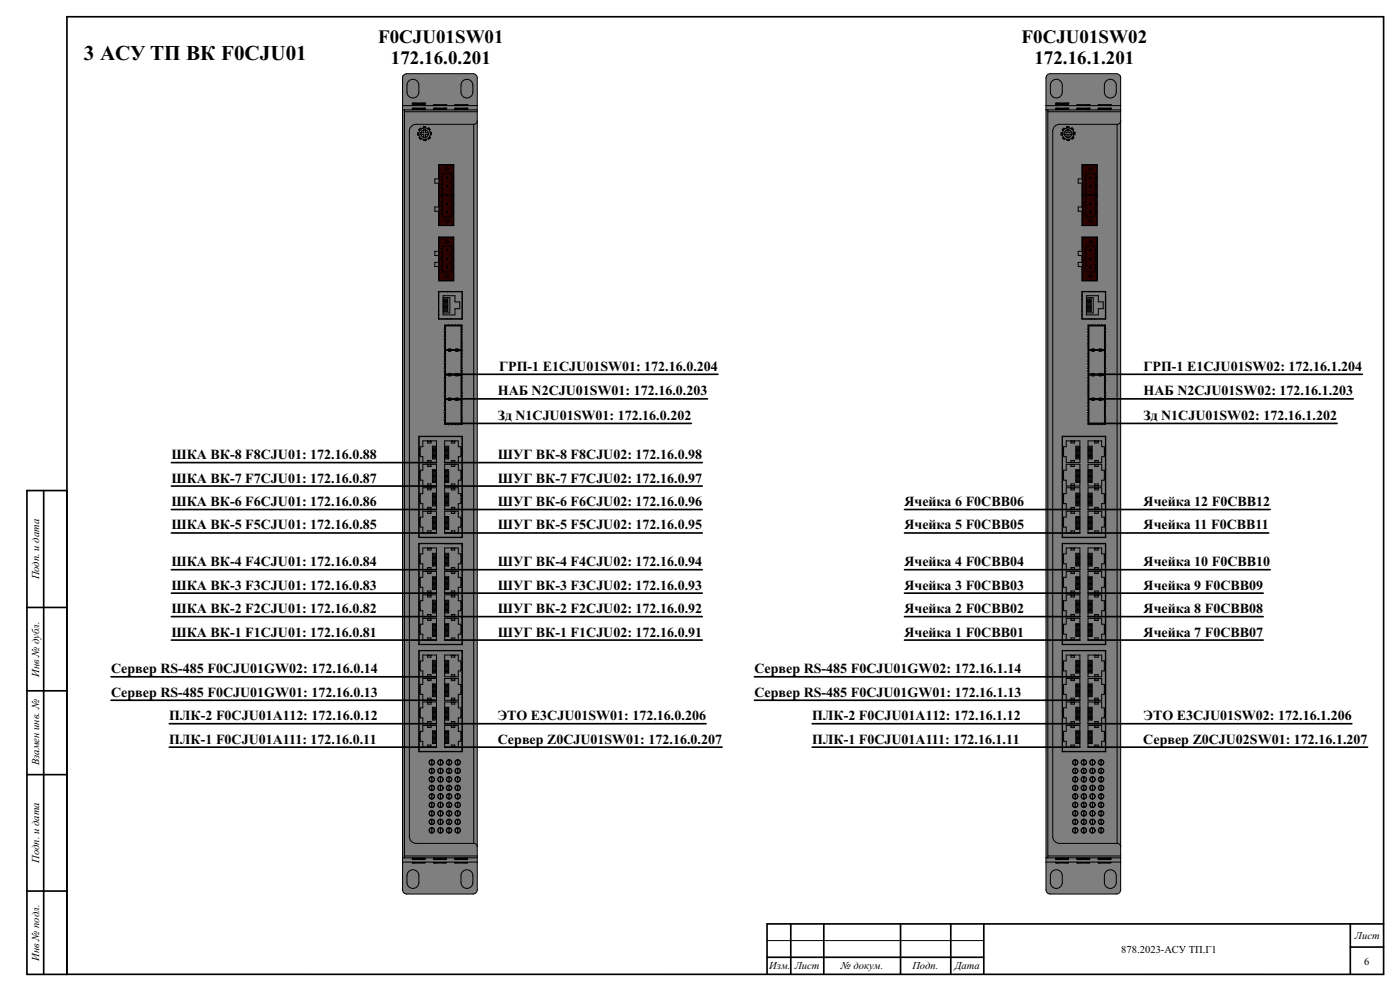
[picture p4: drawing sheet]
<svg xmlns="http://www.w3.org/2000/svg" width="420mm" height="297mm" viewBox="0 0 420 297" stroke-linecap="round" stroke-linejoin="round" font-family="sans-serif">
<defs><g id="words">
<text font-size="6.4" x="25.1" y="18">3 АСУ ТП ВК F0CJU01</text>
<g font-size="5.7">
<text x="113.4" y="12.7">F0CJU01SW01</text>
<text x="306.5" y="12.7">F0CJU01SW02</text>
<text x="117.3" y="19.3">172.16.0.201</text>
<text x="310.3" y="19.3">172.16.1.201</text>
</g>
<text font-size="4.4" x="362.2" y="295.9">Формат А3</text>
<g font-size="4.2">
<text x="149.8" y="111.1">ГРП-1 E1CJU01SW01: 172.16.0.204</text>
<text x="343.1" y="111.1">ГРП-1 E1CJU01SW02: 172.16.1.204</text>
<text x="149.4" y="118.5">НАБ N2CJU01SW01: 172.16.0.203</text>
<text x="343.1" y="118.5">НАБ N2CJU01SW02: 172.16.1.203</text>
<text x="149.4" y="125.8">Зд N1CJU01SW01: 172.16.0.202</text>
<text x="343.1" y="125.8">Зд N1CJU01SW02: 172.16.1.202</text>
<text x="51.4" y="137.6">ШКА ВК-8 F8CJU01: 172.16.0.88</text>
<text x="149.4" y="137.6">ШУГ ВК-8 F8CJU02: 172.16.0.98</text>
<text x="51.4" y="144.6">ШКА ВК-7 F7CJU01: 172.16.0.87</text>
<text x="149.4" y="144.6">ШУГ ВК-7 F7CJU02: 172.16.0.97</text>
<text x="51.4" y="151.7">ШКА ВК-6 F6CJU01: 172.16.0.86</text>
<text x="149.4" y="151.7">ШУГ ВК-6 F6CJU02: 172.16.0.96</text>
<text x="271.3" y="151.7">Ячейка 6 F0CBB06</text>
<text x="343.1" y="151.7">Ячейка 12 F0CBB12</text>
<text x="51.4" y="158.7">ШКА ВК-5 F5CJU01: 172.16.0.85</text>
<text x="149.4" y="158.7">ШУГ ВК-5 F5CJU02: 172.16.0.95</text>
<text x="271.3" y="158.7">Ячейка 5 F0CBB05</text>
<text x="343.1" y="158.7">Ячейка 11 F0CBB11</text>
<text x="51.4" y="169.7">ШКА ВК-4 F4CJU01: 172.16.0.84</text>
<text x="149.4" y="169.7">ШУГ ВК-4 F4CJU02: 172.16.0.94</text>
<text x="271.3" y="169.7">Ячейка 4 F0CBB04</text>
<text x="343.1" y="169.7">Ячейка 10 F0CBB10</text>
<text x="51.4" y="176.7">ШКА ВК-3 F3CJU01: 172.16.0.83</text>
<text x="149.4" y="176.7">ШУГ ВК-3 F3CJU02: 172.16.0.93</text>
<text x="271.3" y="176.7">Ячейка 3 F0CBB03</text>
<text x="343.1" y="176.7">Ячейка 9 F0CBB09</text>
<text x="51.4" y="183.8">ШКА ВК-2 F2CJU01: 172.16.0.82</text>
<text x="149.4" y="183.8">ШУГ ВК-2 F2CJU02: 172.16.0.92</text>
<text x="271.3" y="183.8">Ячейка 2 F0CBB02</text>
<text x="343.1" y="183.8">Ячейка 8 F0CBB08</text>
<text x="51.4" y="190.8">ШКА ВК-1 F1CJU01: 172.16.0.81</text>
<text x="149.4" y="190.8">ШУГ ВК-1 F1CJU02: 172.16.0.91</text>
<text x="271.3" y="190.8">Ячейка 1 F0CBB01</text>
<text x="343.1" y="190.8">Ячейка 7 F0CBB07</text>
<text x="33.3" y="201.8">Сервер RS-485 F0CJU01GW02: 172.16.0.14</text>
<text x="226.3" y="201.8">Сервер RS-485 F0CJU01GW02: 172.16.1.14</text>
<text x="33.3" y="208.8">Сервер RS-485 F0CJU01GW01: 172.16.0.13</text>
<text x="226.3" y="208.8">Сервер RS-485 F0CJU01GW01: 172.16.1.13</text>
<text x="50.8" y="215.8">ПЛК-2 F0CJU01A112: 172.16.0.12</text>
<text x="149.4" y="215.8">ЭТО E3CJU01SW01: 172.16.0.206</text>
<text x="243.6" y="215.8">ПЛК-2 F0CJU01A112: 172.16.1.12</text>
<text x="343.1" y="215.8">ЭТО E3CJU01SW02: 172.16.1.206</text>
<text x="50.8" y="222.9">ПЛК-1 F0CJU01A111: 172.16.0.11</text>
<text x="149.4" y="222.9">Сервер Z0CJU01SW01: 172.16.0.207</text>
<text x="243.6" y="222.9">ПЛК-1 F0CJU01A111: 172.16.1.11</text>
<text x="343" y="222.9">Сервер Z0CJU02SW01: 172.16.1.207</text>
</g>
<g font-size="3.2">
<text x="11.7" y="173.7" transform="rotate(-90 11.7 173.7)">Подп. и дата</text>
<text x="11.7" y="202.8" transform="rotate(-90 11.7 202.8)">Инв № дубл.</text>
<text x="11.7" y="229.3" transform="rotate(-90 11.7 229.3)">Взамен инв. №</text>
<text x="11.7" y="258.7" transform="rotate(-90 11.7 258.7)">Подп. и дата</text>
<text x="406.5" y="281.5">Лист</text>
<text x="11.7" y="287.9" transform="rotate(-90 11.7 287.9)">Инв № подл.</text>
<text x="336.4" y="285.7">878.2023-АСУ ТП.Г1</text>
<text x="230.8" y="290.4">Изм.</text>
<text x="238.4" y="290.4">Лист</text>
<text x="252.3" y="290.4">№ докум.</text>
<text x="273.7" y="290.4">Подп.</text>
<text x="286.4" y="290.4">Дата</text>
<text x="409.3" y="289.2">6</text>
</g>
<text font-size="1.4" fill="#fff" x="4.9" y="292.1">GSPublisherVersion 0.88.100.100</text>
</g></defs>
<g fill="none" stroke="#000" stroke-width=".5">
<path d="M13.1 147v145M20.1 147h-12v145h12v-287h395v287h-395M8.1 182.1h12M8.1 207h12M8.1 232.2h12M8.1 267h12M237.2 276.9v14.9M247.1 276.9v14.9M270.2 276.9v14.9M285.2 276.9v14.9M295.1 276.9v14.9M405.1 276.9v14.9"/>
<path d="M415.1 276.9h-185v14.9M230.1 286.9h65M405.1 283.8h10"/>
</g>
<path d="M230.1 281.9h65" fill="none" stroke="#000" stroke-width=".3"/>
<g fill="#7f7f7f">
<path d="M120.8 22.7h22.3v244.3h-22.3z" fill-rule="evenodd"/>
<path d="M121.2 22.2h21.5v.5h-21.5z" fill-rule="evenodd"/>
<path d="M120.9 266.8h22.1v.6h-22.1z" fill-rule="evenodd"/>
</g>
<path d="M121.2 267.4h21.4" fill="none" stroke="#7f7f7f" stroke-width=".42"/>
<path d="M121.5 267.2h20.9v.7h-20.9z" fill-rule="evenodd" fill="#7f7f7f"/>
<g fill="#2a0300">
<path d="M131.6 71h4.6v13.2h-4.6z" fill-rule="evenodd"/>
<path d="M131.7 49.4h4.4v18.1h-4.4z" fill-rule="evenodd"/>
</g>
<g fill="#7f7f7f">
<path d="M313.8 22.7h22.3v244.3h-22.3z" fill-rule="evenodd"/>
<path d="M314.2 22.2h21.5v.5h-21.5z" fill-rule="evenodd"/>
<path d="M314 266.8h22v.6h-22z" fill-rule="evenodd"/>
</g>
<path d="M314.2 267.4h21.5" fill="none" stroke="#7f7f7f" stroke-width=".42"/>
<path d="M314.5 267.2h20.9v.7h-20.9z" fill-rule="evenodd" fill="#7f7f7f"/>
<g fill="#2a0300">
<path d="M324.6 71h4.6v13.2h-4.6z" fill-rule="evenodd"/>
<path d="M324.7 49.4h4.4v18.1h-4.4z" fill-rule="evenodd"/>
</g>
<g fill="none" stroke="#000" stroke-width=".3">
<path d="M120.8 31.7h22.4M120.8 32.9h22.4M121.3 22.3l.7-.2h19.9a1.27 1.27 0 0 1 1.3 1.3v243.3a1.27 1.27 0 0 1-1.3 1.2h-19.9a1.27 1.27 0 0 1-1.2-1.2v-243.3zM121.3 32.9v224.2M121.3 33.5h21.9M122.6 24.3a1.78 1.78 0 0 1 2-.4 1.78 1.78 0 0 1 1.1 1.6v2.1a1.78 1.78 0 0 1-1.8 1.8 1.78 1.78 0 0 1-1.8-1.8l.1-2.5zM123.7 31.2v.1M123.7 32.7v.1M123.7 31v.2M123.7 32.5v.2M123.7 32.5h3.8M123.7 32.7h3.8"/>
<path d="M123.7 31h3.8M123.7 31.2h3.8M123.7 31.3l.6 .4M123.7 32.8l.2 .1M123.7 32.8h3.8M123.7 31.3h3.8M125.7 39.8h-.4v.7h.4M125.7 38.8l.3 .3M125.8 38.7l.2 .3M126.2 39.8h.9v-1h.5v1h1v.5h-1v1h-.5v-1h-.9zM126.4 38.6l-.2-.2-.6 .5 .3 .3M127.1 38v.4"/>
<path d="M127.1 39l-.5 .3-.3 .5M127.2 38v.3M127.4 30.9h.1M127.4 32.4h.1M127.4 30.9l-3.7 .1M127.4 30.9l.1 .1M127.4 32.4l-3.7 .1M127.4 32.4l.1 .1M127.5 31.3l-.5 .4M127.5 32.8l-.2 .1M127.5 31.2v.1M127.5 32.7v.1"/>
<path d="M127.5 31v.2M127.5 32.5v.2M127.6 39l.6 .3 .3 .5M127.7 38.4v-.4h-.7v.4M128.3 38.6l.3-.3 .5 .5-.3 .3M128.6 38.4l-.2 .2M128.7 38.5l-.2 .2M129.1 39.6h.4v.8h-.4M129.1 39.7h.4M129.1 39.9h.4M130.1 32.7v.1M130.1 31.5v.2"/>
<path d="M130.1 32.5v.2M130.1 32.5h3.8M130.1 32.7h3.8M130.1 31.5h3.8M130.1 32.8l.2 .1M130.1 32.8h3.7M133.8 32.4h.1M133.8 31.4h.1M133.8 32.4l-3.7 .1M133.8 32.4l.1 .1M133.8 31.4l-3.7 .1M133.8 31.4l.1 .1"/>
<path d="M133.8 32.8l-.1 .1M133.9 32.7l-.1 .1M133.9 31.5v.2M133.9 32.5v.2M136.4 32.7l.1 .1M136.4 31.5v.2M136.4 32.5v.2M136.4 32.5h3.9M136.4 32.7h3.9M136.4 31.5h3.9M136.5 32.8l.1 .1M136.5 32.8h3.7"/>
<path d="M138.8 24.3a1.78 1.78 0 0 1 2-.4 1.78 1.78 0 0 1 1.1 1.6v2.1a1.78 1.78 0 0 1-1.8 1.8 1.78 1.78 0 0 1-1.8-1.8l.1-2.5zM140.2 32.4h.1M140.2 31.4h.1M140.2 32.4l-3.8 .1M140.2 32.4l.1 .1M140.2 31.4l-3.8 .1M140.2 31.4l.1 .1M140.2 32.8l-.1 .1M140.3 32.7l-.1 .1M140.3 31.5v.2M140.3 32.5v.2M142.1 37.3v215.5"/>
<path d="M143.2 36.2a1.02 1.02 0 0 1-1 1.1h-17.4a2.04 2.04 0 0 0-2 2v211.4a2.04 2.04 0 0 0 2 2.1h17.4a1.02 1.02 0 0 1 1 1M313.8 31.7h22.4M313.8 32.9h22.4M314 22.6l1.1-.5h19.8a1.27 1.27 0 0 1 1.3 1.3v243.3a1.27 1.27 0 0 1-1.3 1.2h-19.8a1.27 1.27 0 0 1-1.3-1.2v-243.3zM314.3 33.5h21.9M314.3 32.9v224.2M315.6 24.3a1.78 1.78 0 0 1 2-.4 1.78 1.78 0 0 1 1.1 1.6v2.1a1.78 1.78 0 0 1-1.8 1.8 1.78 1.78 0 0 1-1.8-1.8l.1-2.5zM316.7 31.2l.1 .1M316.7 32.7l.1 .1M316.7 32.5h3.8M316.7 32.7h3.8M316.7 31h3.8"/>
<path d="M316.7 31.2h3.8M316.7 31v.2M316.7 32.5v.2M316.8 32.8h3.7M316.8 31.3h3.7M316.8 31.3l.5 .4M316.8 32.8l.1 .1M318.7 39.8h-.4v.7h.4M318.7 38.8l.3 .3M318.8 38.7l.3 .3M319.2 39.8h1v-1h.5v1h.9v.5h-.9v1h-.5v-1h-1zM319.4 38.6l-.2-.2-.5 .5 .2 .3"/>
<path d="M320.1 38v.4M320.2 39l-.6 .3-.3 .5M320.2 38v.3M320.4 30.9h.1M320.4 32.4h.1M320.4 30.9l-3.7 .1M320.4 30.9l.1 .1M320.4 32.4l-3.7 .1M320.4 32.4l.1 .1M320.5 31.3l-.5 .4M320.5 32.8l-.2 .1M320.5 31.2v.1"/>
<path d="M320.5 32.7v.1M320.5 31v.2M320.5 32.5v.2M320.7 39l.5 .3 .3 .5M320.7 38.4v-.4h-.7v.4M321.6 38.4l-.2 .2M321.7 38.5l-.1-.2-.3 .3M321.7 38.5l.4 .3-.3 .3M321.7 38.5l-.2 .2M322.1 39.6h.4v.8h-.4M322.1 39.7h.4M322.1 39.9h.4"/>
<path d="M323.1 32.7v.1M323.1 32.5h3.8M323.1 32.7h3.8M323.1 31.5h3.8M323.1 31.5v.2M323.1 32.5v.2M323.1 32.8h3.8M323.1 32.8l.2 .1M326.8 32.4h.1M326.8 31.4h.1M326.8 32.4l-3.7 .1M326.8 32.4l.1 .1"/>
<path d="M326.8 31.4l-3.7 .1M326.8 31.4l.1 .1M326.9 32.8l-.2 .1M326.9 32.7v.1M326.9 31.5v.2M326.9 32.5v.2M329.5 32.7v.1M329.5 32.5h3.8M329.5 32.7h3.8M329.5 31.5h3.8M329.5 31.5v.2M329.5 32.5v.2"/>
<path d="M329.5 32.8h3.7M329.5 32.8l.1 .1M331.8 24.3a1.78 1.78 0 0 1 2-.4 1.78 1.78 0 0 1 1.1 1.6v2.1a1.78 1.78 0 0 1-1.8 1.8 1.78 1.78 0 0 1-1.8-1.8l.1-2.5zM333.2 32.4h.1M333.2 31.4h.1M333.2 32.4l-3.7 .1M333.2 32.4l.1 .1M333.2 31.4l-3.7 .1M333.2 31.4l.1 .1M333.2 32.8l-.1 .1M333.3 32.7l-.1 .1M333.3 31.5v.2"/>
<path d="M333.3 32.5v.2M335.1 37.3v215.5M336.2 36.2a1.02 1.02 0 0 1-1 1.1h-17.3a2.04 2.04 0 0 0-2.1 2v211.4a2.04 2.04 0 0 0 2.1 2.1h17.3a1.02 1.02 0 0 1 1 1M125.3 40.2h.4M125.3 40.4h.4M126 41.1l-.3 .2 .5 .5 .3-.3M126.3 40.3l.3 .6 .5 .3M126.3 41.4l-.2 .3M126.4 41.5l-.2 .3M127.6 41.8v.3M127.7 41.8v.3M127.8 41.7v.4h-.7v-.3"/>
<path d="M128.5 40.3l-.3 .6-.6 .3M128.7 41.1l.3 .3M128.8 41l.3 .3M128.9 40.9l.3 .3-.6 .5-.2-.2M131.6 49.3h4.6v18.3h-4.6v-4.3h-1.1v-1.3h1.1v-7.1h-1.1v-1.3h1.1zM131.7 49.4h4.4v18.1h-4.4zM131.7 58.5h4.5M132.8 51.9h2.5a2.98 2.98 0 0 1 0 2.8 2.66 2.66 0 0 1 0 2.6 2.66 2.66 0 0 1 0 2.6 2.66 2.66 0 0 1 0 2.5 2.57 2.57 0 0 1 0 2.6h-2.5v-.9l-.3 .1v-1.1l.3 .1v-1.7l-.3 .1v-1.1l.3 .1v-1.7l-.3 .1v-1.1l.3 .1v-1.6h-.3v-1.1l.3 .1v-1.6h-.3v-1h.3zM134 53.1v.3M134 55.7v.3M134 58.3v.3M134 58.3l.1 .1"/>
<path d="M134 58.3h.3M134 53.4h.3M134 53.1l.1 .1M134 56h.3M134 55.7l.1 .1M134 53.1h.3M134 55.7h.3M134 58.6h.3M134.1 53.2v.1M134.1 55.8v.1M134.1 58.4l-.1 .2M134.1 58.4h.1"/>
<path d="M134.1 53.3l-.1 .1M134.1 53.3h.1M134.1 55.9l-.1 .1M134.1 55.9h.1M134.1 55.8h.1M134.1 53.2h.1M134.2 53.2v.1M134.2 55.8v.1M134.2 58.4l.1 .2M134.2 53.3l.1 .1M134.2 55.9l.1 .1M134.3 53.1v.3"/>
<path d="M134.3 55.7v.3M134.3 58.3v.3M134.3 58.3l-.1 .1M134.3 53.1l-.1 .1M134.3 55.7l-.1 .1M136.1 56.1h.1M136.1 55.6h.1M136.1 58.2h.1M136.1 53.5h.1M136.1 53h.1M136.1 58.7h.1M318.3 40.2h.4"/>
<path d="M318.3 40.4h.4M319 41.1l-.3 .2 .4 .4M319.3 40.3l.3 .6 .6 .3M319.3 41.4l-.2 .3M319.4 41.5l-.2 .3M319.5 41.5l-.2 .3-.2-.1M320.6 41.8v.3M320.7 41.8v.3M320.8 41.7v.4h-.7v-.3M321.5 40.3l-.3 .6-.5 .3M321.8 41.1l.2 .3M321.8 41l.3 .3"/>
<path d="M321.9 40.9l.3 .3-.5 .5-.3-.2M324.6 49.3h4.6v18.3h-4.6v-4.3h-1.1v-1.3h1.1v-7.1h-1.1v-1.3h1.1zM324.7 49.4h4.4v18.1h-4.4zM324.7 58.5h4.5M325.8 51.9h2.5a2.98 2.98 0 0 1 0 2.8 2.66 2.66 0 0 1 0 2.6 2.66 2.66 0 0 1 0 2.6 2.66 2.66 0 0 1 0 2.5 2.57 2.57 0 0 1 0 2.6h-2.5v-.9l-.3 .1v-1.1l.3 .1v-1.7l-.3 .1v-1.1l.3 .1v-1.7l-.3 .1v-1.1l.3 .1v-1.6h-.3v-1.1l.3 .1v-1.6h-.3v-1h.3zM327 58.3h.3M327 53.4h.3M327 56h.3M327 53.1h.3M327 55.7h.3M327 58.6h.3M327 53.1v.3"/>
<path d="M327 55.7v.3M327 58.3v.3M327 58.3l.1 .1M327 53.1l.1 .1M327 55.7l.1 .1M327.1 58.4h.1M327.1 53.3h.1M327.1 55.9h.1M327.1 55.8h.1M327.1 53.2h.1M327.1 53.2v.1M327.1 55.8v.1"/>
<path d="M327.1 58.4l-.1 .2M327.1 53.3l-.1 .1M327.1 55.9l-.1 .1M327.2 53.2v.1M327.2 55.8v.1M327.2 58.4l.1 .2M327.2 53.3l.1 .1M327.2 55.9l.1 .1M327.3 53.1v.3M327.3 55.7v.3M327.3 58.3v.3M327.3 58.3l-.1 .1"/>
<path d="M327.3 53.1l-.1 .1M327.3 55.7l-.1 .1M329.1 56.1h.1M329.1 55.6h.1M329.1 58.2h.1M329.1 53.5h.1M329.1 53h.1M329.1 58.7h.1M131.6 71h4.6v13.2h-4.6v-4.3h-1.1v-1.3h1.1v-2h-1.1v-1.3h1.1zM131.7 71.1h4.4v13h-4.4zM132.8 73.7h2.5a2.76 2.76 0 0 1 0 2.7 2.66 2.66 0 0 1 0 2.6 2.57 2.57 0 0 1 0 2.5h-2.5v-.9l-.3 .1v-1.1l.3 .1v-1.7l-.3 .1v-1.1l.3 .1v-1.6h-.3v-1.1l.3 .1zM134 60.9v.3"/>
<path d="M134 63.5v.3M134 74.8v.3M134 77.4v.3M134 80v.3M134 80l.1 .1M134 77.4l.1 .1M134 74.8l.1 .1M134 74.8h.3M134 80h.3M134 75.1h.3M134 77.4h.3M134 77.7h.3"/>
<path d="M134 60.9l.1 .1M134 60.9h.3M134 61.2h.3M134 63.5l.1 .1M134 63.5h.3M134 63.8h.3M134.1 61v.1M134.1 63.6v.1M134.1 74.9v.1M134.1 77.5v.1M134.1 77.6l-.1 .1M134.1 75l-.1 .1"/>
<path d="M134.1 74.9h.1M134.1 75h.1M134.1 77.5h.1M134.1 77.6h.1M134.1 61.1l-.1 .1M134.1 61h.1M134.1 61.1h.1M134.1 63.7l-.1 .1M134.1 63.6h.1M134.1 63.7h.1M134.2 77.6l.1 .1M134.2 75l.1 .1"/>
<path d="M134.2 61v.1M134.2 63.6v.1M134.2 74.9v.1M134.2 77.5v.1M134.2 61.1l.1 .1M134.2 63.7l.1 .1M134.3 60.9v.3M134.3 63.5v.3M134.3 74.8v.3M134.3 77.4v.3M134.3 80v.3M134.3 80l-.1 .1"/>
<path d="M134.3 77.4l-.1 .1M134.3 74.8l-.1 .1M134.3 60.9l-.1 .1M134.3 63.5l-.1 .1M136.1 77.4h.1M136.1 77.9h.1M136.1 74.8h.1M136.1 75.3h.1M136.1 79.9h.1M136.1 60.8h.1M136.1 61.3h.1M136.1 63.4h.1"/>
<path d="M136.1 63.9h.1M324.6 71h4.6v13.2h-4.6v-4.3h-1.1v-1.3h1.1v-2h-1.1v-1.3h1.1zM324.7 71.1h4.4v13h-4.4zM325.8 73.7h2.5a2.76 2.76 0 0 1 0 2.7 2.66 2.66 0 0 1 0 2.6 2.57 2.57 0 0 1 0 2.5h-2.5v-.9l-.3 .1v-1.1l.3 .1v-1.7l-.3 .1v-1.1l.3 .1v-1.6h-.3v-1.1l.3 .1zM327 74.8h.3M327 80h.3M327 75.1h.3M327 77.4h.3M327 77.7h.3M327 60.9h.3M327 61.2h.3M327 63.5h.3"/>
<path d="M327 63.8h.3M327 60.9v.3M327 63.5v.3M327 74.8v.3M327 77.4v.3M327 80v.3M327 80l.1 .1M327 77.4l.1 .1M327 74.8l.1 .1M327 60.9l.1 .1M327 63.5l.1 .1M327.1 74.9h.1"/>
<path d="M327.1 75h.1M327.1 77.5h.1M327.1 77.6h.1M327.1 61h.1M327.1 61.1h.1M327.1 63.6h.1M327.1 63.7h.1M327.1 61v.1M327.1 63.6v.1M327.1 74.9v.1M327.1 77.5v.1M327.1 77.6l-.1 .1"/>
<path d="M327.1 75l-.1 .1M327.1 61.1l-.1 .1M327.1 63.7l-.1 .1M327.2 77.6l.1 .1M327.2 75l.1 .1M327.2 61v.1M327.2 63.6v.1M327.2 74.9v.1M327.2 77.5v.1M327.2 61.1l.1 .1M327.2 63.7l.1 .1M327.3 60.9v.3"/>
<path d="M327.3 63.5v.3M327.3 74.8v.3M327.3 77.4v.3M327.3 80v.3M327.3 80l-.1 .1M327.3 77.4l-.1 .1M327.3 74.8l-.1 .1M327.3 60.9l-.1 .1M327.3 63.5l-.1 .1M329.1 77.4h.1M329.1 77.9h.1M329.1 74.8h.1"/>
<path d="M329.1 75.3h.1M329.1 79.9h.1M329.1 60.8h.1M329.1 61.3h.1M329.1 63.4h.1M329.1 63.9h.1M131.5 89.7h.1M131.5 88.7h.1M131.5 93.2h.1M131.5 94.3h.1M131.5 87.3h7.2v8.3h-7.2zM131.6 87.5h7v8h-7z"/>
<path d="M132.9 88.6h3.6v1.9h1.4v2h-1.4v1.9h-3.6zM132.9 89.6h1.4v.2h-1.4M132.9 90.1h1.4v.3h-1.4M132.9 90.6h1.4v.3h-1.4M132.9 91.1h1.4v.3h-1.4M132.9 91.6h1.4v.3h-1.4M132.9 92.1h1.4v.3h-1.4M132.9 92.6h1.4v.3h-1.4M132.9 93.2h1.4v.2h-1.4M132.9 89.2h2.1v4.6h-2.1M133.2 99.4h.3M133.2 98.8h.3"/>
<path d="M133.4 99.4v1.5M133.7 97.7h4.6v7.1h-4.6zM134 80.3h.3M134.1 80.2l-.1 .1M134.1 80.1v.1M134.1 80.1h.1M134.1 80.2h.1M134.2 80.2l.1 .1M134.2 80.1v.1M134.3 87.3v.2M134.3 95.5v.1M134.6 97.4h-1.2v1.4"/>
<path d="M134.6 97.2v.4M135.2 97.2v.4M135.2 97.4h1.6M135.3 87.3v.2M135.3 95.5v.1M136.1 80.5h.1M136.5 97.4v.2M136.8 97.2v.4M137.4 97.4h1.2v1.4M137.4 97.2v.4M137.5 97.4v.2M138.4 97.9h.2"/>
<path d="M138.4 97.4v29.8M138.4 97.7h.2M138.4 99.4h.4M138.4 98.8h.4M138.6 95.2h.1M138.6 93.6h.1M138.6 89.4h.1M138.6 87.8h.1M138.6 99.4v3.7M138.6 97.6h-5.1v29.4h5.1M324.6 89.7h.1M324.6 88.7h.1"/>
<path d="M324.6 93.2h.1M324.6 94.3h.1M324.6 87.3h7.1v8.3h-7.1zM324.7 87.5h6.9v8h-6.9zM325.9 88.6h3.6v1.9h1.5v2h-1.5v1.9h-3.6zM325.9 92.6h1.5v.3h-1.5M325.9 92.1h1.5v.3h-1.5M325.9 90.6h1.5v.3h-1.5M325.9 89.6h1.5v.2h-1.5M325.9 93.2h1.5v.2h-1.5M325.9 91.6h1.5v.3h-1.5M325.9 91.1h1.5v.3h-1.5"/>
<path d="M325.9 90.1h1.5v.3h-1.5M325.9 89.2h2.1v4.6h-2.1M326.2 99.4h.3M326.2 98.8h.3M326.4 99.4v1.5M326.7 97.7h4.6v7.1h-4.6zM327 80.3h.3M327.1 80.1h.1M327.1 80.2h.1M327.1 80.2l-.1 .1M327.1 80.1v.1M327.2 80.2l.1 .1"/>
<path d="M327.2 80.1v.1M327.3 87.3v.2M327.3 95.5v.1M327.6 97.4h-1.2v1.4M327.6 97.2v.4M328.2 97.4h1.6M328.2 97.2v.4M328.3 87.3v.2M328.3 95.5v.1M329.1 80.5h.1M329.5 97.4v.2M329.8 97.2v.4"/>
<path d="M330.4 97.4h1.2v1.4M330.4 97.2v.4M330.5 97.4v.2M331.5 97.9h.1M331.5 97.7h.1M331.5 99.4h.3M331.5 98.8h.3M331.5 97.4v29.8M331.6 95.2h.1M331.6 93.6h.1M331.6 89.4h.1M331.6 87.8h.1"/>
<path d="M331.6 97.6h-5.1v29.4h5.1M331.6 99.4v3.7M133.2 103.7h.3M133.2 103.1h.3M133.2 100.9h.3M133.2 101.6h.3M133.2 111.1h.3M133.2 110.5h.3M133.2 108.3h.3M133.2 108.9h.3M133.2 106.8h.3M133.2 106.1h.3"/>
<path d="M133.2 118.4h.3M133.2 117.8h.3M133.2 116.3h.3M133.2 115.7h.3M133.2 114.1h.3M133.2 113.5h.3M133.4 119.3h.1M133.4 101.6v1.5M133.4 103.7v2.4M133.4 106.8v1.5M133.4 108.9v1.6M133.4 111.1v2.4"/>
<path d="M133.4 114.1v1.6M133.4 116.3v1.5M133.4 118.4v2.5M133.4 117.1h.1M133.5 104.9h5.1M133.5 112.3h5.1M133.5 119.6h4.9M133.5 119.7h5.1M133.7 105h4.6v7.2h-4.6zM133.7 112.4h4.6v7.1h-4.6zM133.7 119.8h4.6v7.1h-4.6zM134.6 105v.3h.6v-.3"/>
<path d="M134.6 104.8v-.2h.6v.2M134.6 112.4v.3h.6v-.3M134.6 119.5v-.2h.6v.2M134.6 119.8v.2h.6v-.2M134.6 112.2v-.3h.6v.3M136.5 119.8h.3M136.5 105v.1M136.5 112.4v.1M136.8 105v.3h.6v-.3M136.8 104.8v-.2h.6v.2M136.8 112.4v.3h.6v-.3M136.8 119.5v-.2h.6v.2"/>
<path d="M136.8 119.8v.2h.6v-.2M136.8 112.2v-.3h.6v.3M136.8 104.8h-.3M136.8 112.1l-.3 .1M136.8 119.5h-.3M137.4 119.8h.9M137.4 104.8h.9M137.4 119.5h.9M137.4 112.1h.9M137.5 104.8h.1M137.5 105v.1M137.5 112.1v.1"/>
<path d="M137.5 112.4v.1M137.5 119.5h.1M137.5 119.8h.1M138.4 118.7h.2M138.4 119h.2M138.4 117.4h.2M138.4 117.7h.2M138.4 104.6h.2M138.4 105.1h.2M138.4 112h.2M138.4 112.5h.2M138.4 105.2h.2"/>
<path d="M138.4 120h.2M138.4 119.3h.2M138.4 119.9h.2M138.4 112.6h.2M138.4 104.8h.2M138.4 103.7h.4M138.4 103.1h.4M138.4 112.2h.2M138.4 111.1h.4M138.4 110.5h.4M138.4 106.8h.4M138.4 106.1h.4"/>
<path d="M138.4 119.5h.2M138.4 118.4h.4M138.4 117.8h.4M138.4 114.1h.4M138.4 113.5h.4M138.6 103.7v2.4M138.6 106.8v3.7M138.6 111.1v2.4M138.6 114.1v3.7M138.6 118.4v2.5M326.2 103.7h.3M326.2 103.1h.3"/>
<path d="M326.2 100.9h.3M326.2 101.6h.3M326.2 111.1h.3M326.2 110.5h.3M326.2 108.3h.3M326.2 108.9h.3M326.2 106.8h.3M326.2 106.1h.3M326.2 118.4h.3M326.2 117.8h.3M326.2 116.3h.3M326.2 115.7h.3"/>
<path d="M326.2 114.1h.3M326.2 113.5h.3M326.4 119.3h.1M326.4 117.1h.1M326.4 101.6v1.5M326.4 103.7v2.4M326.4 106.8v1.5M326.4 108.9v1.6M326.4 111.1v2.4M326.4 114.1v1.6M326.4 116.3v1.5M326.4 118.4v2.5"/>
<path d="M326.5 104.9h5.1M326.5 112.3h5.1M326.5 119.6h5M326.5 119.7h5.1M326.7 105h4.6v7.2h-4.6zM326.7 112.4h4.6v7.1h-4.6zM326.7 119.8h4.6v7.1h-4.6zM327.6 105v.3h.6v-.3M327.6 104.8v-.2h.6v.2M327.6 112.4v.3h.6v-.3M327.6 119.5v-.2h.6v.2M327.6 119.8v.2h.6v-.2"/>
<path d="M327.6 112.2v-.3h.6v.3M329.5 119.8h.3M329.5 105v.1M329.5 112.4v.1M329.8 105v.3h.6v-.3M329.8 104.8v-.2h.6v.2M329.8 112.4v.3h.6v-.3M329.8 119.5v-.2h.6v.2M329.8 119.8v.2h.6v-.2M329.8 112.2v-.3h.6v.3M329.8 104.8h-.3M329.8 119.5h-.3"/>
<path d="M329.8 112.1l-.3 .1M330.4 119.8h.9M330.4 104.8h.9M330.4 119.5h.9M330.4 112.1h.9M330.5 104.8h.1M330.5 105v.1M330.5 112.1v.1M330.5 112.4v.1M330.5 119.5h.1M330.5 119.8h.1M331.5 118.7h.1"/>
<path d="M331.5 119h.1M331.5 117.4h.1M331.5 117.7h.1M331.5 104.6h.1M331.5 105.1h.1M331.5 112h.1M331.5 112.5h.1M331.5 105.2h.1M331.5 120h.1M331.5 119.3h.1M331.5 119.9h.1M331.5 112.6h.1"/>
<path d="M331.5 104.8h.1M331.5 103.7h.3M331.5 103.1h.3M331.5 112.2h.1M331.5 111.1h.3M331.5 110.5h.3M331.5 106.8h.3M331.5 106.1h.3M331.5 119.5h.1M331.5 118.4h.3M331.5 117.8h.3M331.5 114.1h.3"/>
<path d="M331.5 113.5h.3M331.6 103.7v2.4M331.6 106.8v3.7M331.6 111.1v2.4M331.6 114.1v3.7M331.6 118.4v2.5M125.6 130.7h13.1v30.4h-13.1zM126.1 134.4h-.3v2h.3M126.9 139.2h4v6.5h-4v-1.8h-.8v-3h.8zM126.9 132.1h4v6.5h-4v-1.7h-.8v-3h.8zM128.3 132.1v.7h1v-.7M128.3 138.6v-.6h1v.6"/>
<path d="M128.3 139.2v.6h1v-.6M128.3 138.5h1M128.3 132.3h1M128.3 139.3h1M130.9 136.8h-1.2v.2h1.2M130.9 135.3h-1.2v.2h1.2M130.9 134.2h-1.2v.3h1.2M130.9 133.7h-1.2v.3h1.2M130.9 134.7h-1.2v.3h1.2M130.9 135.8h-1.2v.2h1.2M130.9 136.3h-1.2v.2h1.2M130.9 137.3h-1.2v.2h1.2"/>
<path d="M133.2 125.8h.3M133.2 125.2h.3M133.2 123h.3M133.2 123.6h.3M133.2 121.5h.3M133.2 120.9h.3M133.4 121.5v1.5M133.4 123.6v1.6M133.4 125.8v1.4h1.2M133.4 127h.1M133.4 124.7h.1M133.4 136.8h1.2v.2h-1.2"/>
<path d="M133.4 135.3h1.2v.2h-1.2M133.4 139.2h4.1v1.7h.8v3h-.8v1.8h-4.1zM133.4 134.2h1.2v.3h-1.2M133.4 132.1h4.1v1.8h.8v3h-.8v1.7h-4.1zM133.4 133.7h1.2v.3h-1.2M133.4 134.7h1.2v.3h-1.2M133.4 135.8h1.2v.2h-1.2M133.4 136.3h1.2v.2h-1.2M133.4 137.3h1.2v.2h-1.2M134.6 127v.4M135.2 127v.4M135.2 127.2h1.6"/>
<path d="M135.4 132.1v.7h1v-.7M135.4 138.6v-.6h1v.6M135.4 139.2v.6h1v-.6M135.4 138.5h1M135.4 132.3h1M135.4 139.3h1M136.5 127v.2M136.8 127v.4M137.4 127v.4M137.5 127v.2M138.3 134.4h.3v2h-.3M138.4 125.1h.2"/>
<path d="M138.4 126.4h.2M138.4 126.6h.2M138.4 126.7h.2M138.4 126.9h.2M138.4 125.8h.4M138.4 125.2h.4M138.4 121.5h.4M138.4 120.9h.4M138.6 136.6h.1M138.6 136.8h.1M138.6 135.3h.1M138.6 135.5h.1"/>
<path d="M138.6 137.8h.1M138.6 138.1h.1M138.6 139.1h.1M138.6 139.4h.1M138.6 134h.1M138.6 134.3h.1M138.6 131.5h.1M138.6 133.1h.1M138.6 121.5v3.7M138.6 125.8v1.4h-1.2M318.7 130.7h13v30.4h-13zM319.1 134.4h-.3v2h.3"/>
<path d="M319.9 139.2h4.1v6.5h-4.1v-1.8h-.8v-3h.8zM319.9 132.1h4.1v6.5h-4.1v-1.7h-.8v-3h.8zM321.3 138.5h1M321.3 132.3h1M321.3 139.3h1M321.3 132.1v.7h1v-.7M321.3 139.2v.6h1v-.6M321.3 138.6v-.6h1v.6M324 136.8h-1.3v.2h1.3M324 135.3h-1.3v.2h1.3M324 134.2h-1.3v.3h1.3M324 137.3h-1.3v.2h1.3"/>
<path d="M324 135.8h-1.3v.2h1.3M324 133.7h-1.3v.3h1.3M324 134.7h-1.3v.3h1.3M324 136.3h-1.3v.2h1.3M326.2 125.8h.3M326.2 125.2h.3M326.2 123h.3M326.2 123.6h.3M326.2 121.5h.3M326.2 120.9h.3M326.4 127h.1M326.4 124.7h.1"/>
<path d="M326.4 125.8v1.4h1.2M326.4 121.5v1.5M326.4 123.6v1.6M326.4 136.8h1.2v.2h-1.2M326.4 135.3h1.2v.2h-1.2M326.4 139.2h4.1v1.7h.8v3h-.8v1.8h-4.1zM326.4 134.2h1.2v.3h-1.2M326.4 132.1h4.1v1.8h.8v3h-.8v1.7h-4.1zM326.4 137.3h1.2v.2h-1.2M326.4 135.8h1.2v.2h-1.2M326.4 133.7h1.2v.3h-1.2M326.4 134.7h1.2v.3h-1.2"/>
<path d="M326.4 136.3h1.2v.2h-1.2M327.6 127v.4M328.2 127.2h1.6M328.2 127v.4M328.4 138.5h1.1M328.4 132.3h1.1M328.4 139.3h1.1M328.4 132.1v.7h1.1v-.7M328.4 139.2v.6h1.1v-.6M328.4 138.6v-.6h1.1v.6M329.5 127v.2M329.8 127v.4"/>
<path d="M330.4 127v.4M330.5 127v.2M331.3 134.4h.3v2h-.3M331.5 125.1h.1M331.5 126.4h.1M331.5 126.6h.1M331.5 126.7h.1M331.5 126.9h.1M331.5 125.8h.3M331.5 125.2h.3M331.5 121.5h.3M331.5 120.9h.3"/>
<path d="M331.6 136.6h.1M331.6 136.8h.1M331.6 135.3h.1M331.6 135.5h.1M331.6 137.8h.1M331.6 138.1h.1M331.6 139.1h.1M331.6 139.4h.1M331.6 134h.1M331.6 134.3h.1M331.6 131.5h.1M331.6 133.1h.1"/>
<path d="M331.6 125.8v1.4h-1.2M331.6 121.5v3.7M125.6 144.3h.1M125.6 145.7h.1M125.7 145.7h-.1M126.1 141.4h-.3v2h.3M126.1 148.4h-.3v2.1h.3M126.1 155.5h-.3v2h.3M126.9 146.2h4v6.5h-4v-1.8h-.8v-3h.8zM126.9 153.2h4v6.5h-4v-1.7h-.8v-3h.8zM128.3 153.4h1M128.3 145.7v-.7h1v.7"/>
<path d="M128.3 146.2v.6h1v-.6M128.3 152.7v-.6h1v.6M128.3 153.2v.7h1v-.7M128.3 159.7v-.6h1v.6M128.3 159.6h1M128.3 146.3h1M128.3 145.5h1M128.3 152.6h1M130.9 148.3h-1.2v.3h1.2M130.9 149.3h-1.2v.3h1.2M130.9 150.8h-1.2v.3h1.2M130.9 140.8h-1.2v.2h1.2"/>
<path d="M130.9 141.3h-1.2v.2h1.2M130.9 141.8h-1.2v.2h1.2M130.9 142.3h-1.2v.2h1.2M130.9 142.8h-1.2v.3h1.2M130.9 143.3h-1.2v.3h1.2M130.9 143.8h-1.2v.3h1.2M130.9 144.3h-1.2v.3h1.2M130.9 147.8h-1.2v.2h1.2M130.9 148.8h-1.2v.3h1.2M130.9 149.8h-1.2v.3h1.2M130.9 150.3h-1.2v.3h1.2M130.9 151.4h-1.2v.2h1.2"/>
<path d="M130.9 154.8h-1.2v.3h1.2M130.9 155.3h-1.2v.3h1.2M130.9 155.8h-1.2v.3h1.2M130.9 156.3h-1.2v.3h1.2M130.9 156.9h-1.2v.2h1.2M130.9 157.4h-1.2v.2h1.2M130.9 157.9h-1.2v.2h1.2M130.9 158.4h-1.2v.2h1.2M133.4 146.2h4.1v1.7h.8v3h-.8v1.8h-4.1zM133.4 148.3h1.2v.3h-1.2M133.4 149.3h1.2v.3h-1.2M133.4 150.8h1.2v.3h-1.2"/>
<path d="M133.4 153.2h4.1v1.8h.8v3h-.8v1.7h-4.1zM133.4 140.8h1.2v.2h-1.2M133.4 141.3h1.2v.2h-1.2M133.4 141.8h1.2v.2h-1.2M133.4 142.3h1.2v.2h-1.2M133.4 142.8h1.2v.3h-1.2M133.4 143.3h1.2v.3h-1.2M133.4 143.8h1.2v.3h-1.2M133.4 144.3h1.2v.3h-1.2M133.4 147.8h1.2v.2h-1.2M133.4 148.8h1.2v.3h-1.2M133.4 149.8h1.2v.3h-1.2"/>
<path d="M133.4 150.3h1.2v.3h-1.2M133.4 151.4h1.2v.2h-1.2M133.4 154.8h1.2v.3h-1.2M133.4 155.3h1.2v.3h-1.2M133.4 155.8h1.2v.3h-1.2M133.4 156.3h1.2v.3h-1.2M133.4 156.9h1.2v.2h-1.2M133.4 157.4h1.2v.2h-1.2M133.4 157.9h1.2v.2h-1.2M133.4 158.4h1.2v.2h-1.2M135.4 145.7v-.7h1v.7M135.4 146.2v.6h1v-.6"/>
<path d="M135.4 152.7v-.6h1v.6M135.4 153.2v.7h1v-.7M135.4 159.7v-.6h1v.6M135.4 153.4h1M135.4 159.6h1M135.4 146.3h1M135.4 145.5h1M135.4 152.6h1M138.3 141.4h.3v2h-.3M138.3 148.4h.3v2.1h-.3M138.3 155.5h.3v2h-.3M138.6 158.2h.1"/>
<path d="M138.6 158.4h.1M138.6 148h.1M138.6 148.3h.1M138.6 149.3h.1M138.6 149.6h.1M138.6 140.4h.1M138.6 140.6h.1M138.6 141.7h.1M138.6 141.9h.1M138.6 151.8h.1M138.6 152.1h.1M138.6 150.6h.1"/>
<path d="M138.6 150.8h.1M138.6 156.9h.1M138.6 157.2h.1M138.6 155.6h.1M138.6 155.9h.1M138.6 154.4h.1M138.6 154.6h.1M138.6 153.1h.1M138.6 153.4h.1M138.6 158.7h.1M138.6 145.6l.1 .1M138.7 144.4h-.1"/>
<path d="M318.7 144.3h.1M318.7 145.7h.1M318.8 145.7h-.1M319.1 148.4h-.3v2.1h.3M319.1 155.5h-.3v2h.3M319.1 141.4h-.3v2h.3M319.9 146.2h4.1v6.5h-4.1v-1.8h-.8v-3h.8zM319.9 153.2h4.1v6.5h-4.1v-1.7h-.8v-3h.8zM321.3 153.4h1M321.3 159.6h1M321.3 146.3h1M321.3 145.5h1"/>
<path d="M321.3 152.6h1M321.3 145.7v-.7h1v.7M321.3 146.2v.6h1v-.6M321.3 159.7v-.6h1v.6M321.3 152.7v-.6h1v.6M321.3 153.2v.7h1v-.7M324 148.3h-1.3v.3h1.3M324 149.3h-1.3v.3h1.3M324 150.8h-1.3v.3h1.3M324 141.8h-1.3v.2h1.3M324 143.3h-1.3v.3h1.3M324 155.3h-1.3v.3h1.3"/>
<path d="M324 154.8h-1.3v.3h1.3M324 142.3h-1.3v.2h1.3M324 141.3h-1.3v.2h1.3M324 143.8h-1.3v.3h1.3M324 156.3h-1.3v.3h1.3M324 156.9h-1.3v.2h1.3M324 158.4h-1.3v.2h1.3M324 157.9h-1.3v.2h1.3M324 151.4h-1.3v.2h1.3M324 157.4h-1.3v.2h1.3M324 144.3h-1.3v.3h1.3M324 155.8h-1.3v.3h1.3"/>
<path d="M324 142.8h-1.3v.3h1.3M324 147.8h-1.3v.2h1.3M324 150.3h-1.3v.3h1.3M324 149.8h-1.3v.3h1.3M324 140.8h-1.3v.2h1.3M324 148.8h-1.3v.3h1.3M326.4 146.2h4.1v1.7h.8v3h-.8v1.8h-4.1zM326.4 148.3h1.2v.3h-1.2M326.4 149.3h1.2v.3h-1.2M326.4 150.8h1.2v.3h-1.2M326.4 153.2h4.1v1.8h.8v3h-.8v1.7h-4.1zM326.4 141.8h1.2v.2h-1.2"/>
<path d="M326.4 143.3h1.2v.3h-1.2M326.4 155.3h1.2v.3h-1.2M326.4 154.8h1.2v.3h-1.2M326.4 142.3h1.2v.2h-1.2M326.4 141.3h1.2v.2h-1.2M326.4 143.8h1.2v.3h-1.2M326.4 156.3h1.2v.3h-1.2M326.4 156.9h1.2v.2h-1.2M326.4 158.4h1.2v.2h-1.2M326.4 157.9h1.2v.2h-1.2M326.4 151.4h1.2v.2h-1.2M326.4 157.4h1.2v.2h-1.2"/>
<path d="M326.4 144.3h1.2v.3h-1.2M326.4 155.8h1.2v.3h-1.2M326.4 142.8h1.2v.3h-1.2M326.4 147.8h1.2v.2h-1.2M326.4 150.3h1.2v.3h-1.2M326.4 149.8h1.2v.3h-1.2M326.4 140.8h1.2v.2h-1.2M326.4 148.8h1.2v.3h-1.2M328.4 153.4h1.1M328.4 159.6h1.1M328.4 146.3h1.1M328.4 145.5h1.1"/>
<path d="M328.4 152.6h1.1M328.4 145.7v-.7h1.1v.7M328.4 146.2v.6h1.1v-.6M328.4 159.7v-.6h1.1v.6M328.4 152.7v-.6h1.1v.6M328.4 153.2v.7h1.1v-.7M331.3 148.4h.3v2.1h-.3M331.3 155.5h.3v2h-.3M331.3 141.4h.3v2h-.3M331.6 158.2h.1M331.6 158.4h.1M331.6 148h.1"/>
<path d="M331.6 148.3h.1M331.6 149.3h.1M331.6 149.6h.1M331.6 140.4h.1M331.6 140.6h.1M331.6 141.7h.1M331.6 141.9h.1M331.6 151.8h.1M331.6 152.1h.1M331.6 150.6h.1M331.6 150.8h.1M331.6 156.9h.1"/>
<path d="M331.6 157.2h.1M331.6 155.6h.1M331.6 155.9h.1M331.6 154.4h.1M331.6 154.6h.1M331.6 153.1h.1M331.6 153.4h.1M331.6 158.7h.1M331.6 145.6l.1 .1M331.7 144.4h-.1M125.6 162.8h13.1v30.4h-13.1zM125.7 162.9h12.9v30.2h-12.9z"/>
<path d="M126.1 173.5h-.3v2h.3M126.1 166.5h-.3v2h.3M126.9 171.2h4v6.6h-4v-1.8h-.8v-3h.8zM126.9 164.2h4v6.5h-4v-1.7h-.8v-3h.8zM126.9 178.3h4v6.5h-4v-1.8h-.8v-3h.8zM128.3 177.6h1M128.3 164.2v.7h1v-.7M128.3 170.7v-.6h1v.6M128.3 171.2v.7h1v-.7M128.3 177.8v-.7h1v.7M128.3 178.3v.6h1v-.6M128.3 170.6h1"/>
<path d="M128.3 171.4h1M128.3 178.4h1M128.3 164.4h1M130.9 166.8h-1.2v.3h1.2M130.9 165.8h-1.2v.3h1.2M130.9 179.9h-1.2v.2h1.2M130.9 166.3h-1.2v.3h1.2M130.9 167.4h-1.2v.2h1.2M130.9 167.9h-1.2v.2h1.2M130.9 168.4h-1.2v.2h1.2M130.9 168.9h-1.2v.2h1.2M130.9 169.4h-1.2v.2h1.2"/>
<path d="M130.9 172.9h-1.2v.2h1.2M130.9 173.4h-1.2v.2h1.2M130.9 173.9h-1.2v.2h1.2M130.9 174.4h-1.2v.2h1.2M130.9 174.9h-1.2v.2h1.2M130.9 175.4h-1.2v.3h1.2M130.9 175.9h-1.2v.3h1.2M130.9 176.4h-1.2v.3h1.2M133.4 161v.1M133.4 162.9h.1M133.4 171.2h4.1v1.8h.8v3h-.8v1.8h-4.1zM133.4 166.8h1.2v.3h-1.2"/>
<path d="M133.4 165.8h1.2v.3h-1.2M133.4 179.9h1.2v.2h-1.2M133.4 164.2h4.1v1.8h.8v3h-.8v1.7h-4.1zM133.4 178.3h4.1v1.7h.8v3h-.8v1.8h-4.1zM133.4 166.3h1.2v.3h-1.2M133.4 167.4h1.2v.2h-1.2M133.4 167.9h1.2v.2h-1.2M133.4 168.4h1.2v.2h-1.2M133.4 168.9h1.2v.2h-1.2M133.4 169.4h1.2v.2h-1.2M133.4 172.9h1.2v.2h-1.2M133.4 173.4h1.2v.2h-1.2"/>
<path d="M133.4 173.9h1.2v.2h-1.2M133.4 174.4h1.2v.2h-1.2M133.4 174.9h1.2v.2h-1.2M133.4 175.4h1.2v.3h-1.2M133.4 175.9h1.2v.3h-1.2M133.4 176.4h1.2v.3h-1.2M135.4 164.2v.7h1v-.7M135.4 170.7v-.6h1v.6M135.4 171.2v.7h1v-.7M135.4 177.8v-.7h1v.7M135.4 178.3v.6h1v-.6M135.4 177.6h1"/>
<path d="M135.4 170.6h1M135.4 171.4h1M135.4 178.4h1M135.4 164.4h1M138 161v.1M138.3 166.5h.3v2h-.3M138.3 162.9h.1M138.6 173.5v2h-.3M138.6 177.3h.1M138.6 177.6h.1M138.6 176h.1M138.6 176.3h.1"/>
<path d="M138.6 173.7h.1M138.6 174.8h.1M138.6 175h.1M138.6 170.9h.1M138.6 171.2h.1M138.6 172.2h.1M138.6 172.5h.1M138.6 167.1h.1M138.6 167.4h.1M138.6 165.8h.1M138.6 166.1h.1M138.6 179.9h.1"/>
<path d="M138.6 178.6h.1M138.6 178.8h.1M138.6 160.7h.1M138.6 163.3h.1M138.6 163.5h.1M138.6 160.3h.1M138.6 163.6h.1M138.6 165.2h.1M138.7 173.5h-.4M138.7 161h-13v-30.2h12.9v30.2M318.7 162.8h13v30.4h-13zM318.8 162.9h12.8v30.2h-12.8z"/>
<path d="M319.1 173.5h-.3v2h.3M319.1 166.5h-.3v2h.3M319.9 171.2h4.1v6.6h-4.1v-1.8h-.8v-3h.8zM319.9 164.2h4.1v6.5h-4.1v-1.7h-.8v-3h.8zM319.9 178.3h4.1v6.5h-4.1v-1.8h-.8v-3h.8zM321.3 177.6h1M321.3 170.6h1M321.3 171.4h1M321.3 178.4h1M321.3 164.4h1M321.3 177.8v-.7h1v.7M321.3 178.3v.6h1v-.6"/>
<path d="M321.3 171.2v.7h1v-.7M321.3 170.7v-.6h1v.6M321.3 164.2v.7h1v-.7M324 166.8h-1.3v.3h1.3M324 165.8h-1.3v.3h1.3M324 179.9h-1.3v.2h1.3M324 167.4h-1.3v.2h1.3M324 166.3h-1.3v.3h1.3M324 168.9h-1.3v.2h1.3M324 168.4h-1.3v.2h1.3M324 172.9h-1.3v.2h1.3M324 174.4h-1.3v.2h1.3"/>
<path d="M324 169.4h-1.3v.2h1.3M324 173.4h-1.3v.2h1.3M324 176.4h-1.3v.3h1.3M324 173.9h-1.3v.2h1.3M324 167.9h-1.3v.2h1.3M324 175.9h-1.3v.3h1.3M324 175.4h-1.3v.3h1.3M324 174.9h-1.3v.2h1.3M326.4 161v.1M326.4 162.9h.1M326.4 171.2h4.1v1.8h.8v3h-.8v1.8h-4.1zM326.4 166.8h1.2v.3h-1.2"/>
<path d="M326.4 165.8h1.2v.3h-1.2M326.4 179.9h1.2v.2h-1.2M326.4 164.2h4.1v1.8h.8v3h-.8v1.7h-4.1zM326.4 178.3h4.1v1.7h.8v3h-.8v1.8h-4.1zM326.4 167.4h1.2v.2h-1.2M326.4 166.3h1.2v.3h-1.2M326.4 168.9h1.2v.2h-1.2M326.4 168.4h1.2v.2h-1.2M326.4 172.9h1.2v.2h-1.2M326.4 174.4h1.2v.2h-1.2M326.4 169.4h1.2v.2h-1.2M326.4 173.4h1.2v.2h-1.2"/>
<path d="M326.4 176.4h1.2v.3h-1.2M326.4 173.9h1.2v.2h-1.2M326.4 167.9h1.2v.2h-1.2M326.4 175.9h1.2v.3h-1.2M326.4 175.4h1.2v.3h-1.2M326.4 174.9h1.2v.2h-1.2M328.4 177.6h1.1M328.4 170.6h1.1M328.4 171.4h1.1M328.4 178.4h1.1M328.4 164.4h1.1M328.4 177.8v-.7h1.1v.7"/>
<path d="M328.4 178.3v.6h1.1v-.6M328.4 171.2v.7h1.1v-.7M328.4 170.7v-.6h1.1v.6M328.4 164.2v.7h1.1v-.7M331.1 161v.1M331.3 166.5h.3v2h-.3M331.3 162.9h.1M331.6 173.5v2h-.3M331.6 177.3h.1M331.6 177.6h.1M331.6 176h.1M331.6 176.3h.1"/>
<path d="M331.6 173.7h.1M331.6 174.8h.1M331.6 175h.1M331.6 170.9h.1M331.6 171.2h.1M331.6 172.2h.1M331.6 172.5h.1M331.6 167.1h.1M331.6 167.4h.1M331.6 165.8h.1M331.6 166.1h.1M331.6 179.9h.1"/>
<path d="M331.6 178.6h.1M331.6 178.8h.1M331.6 160.7h.1M331.6 163.3h.1M331.6 163.5h.1M331.6 160.3h.1M331.6 163.6h.1M331.6 165.2h.1M331.7 173.5h-.4M331.7 161h-12.9v-30.2h12.8v30.2M125.6 194.9h13.1v30.4h-13.1zM125.7 195h12.9v30.2h-12.9z"/>
<path d="M126.1 180.5h-.3v2.1h.3M126.1 187.6h-.3v2h.3M126.1 198.6h-.3v2h.3M126.9 185.3h4v6.5h-4v-1.7h-.8v-3h.8zM126.9 196.3h4v6.5h-4v-1.7h-.8v-3h.8zM128.3 184.8v-.6h1v.6M128.3 185.3v.7h1v-.7M128.3 191.8v-.6h1v.6M128.3 196.3v.7h1v-.7M128.3 196.5h1M128.3 185.5h1M128.3 191.7h1"/>
<path d="M128.3 184.7h1M130.9 198.9h-1.2v.3h1.2M130.9 182.4h-1.2v.3h1.2M130.9 180.9h-1.2v.3h1.2M130.9 183.5h-1.2v.2h1.2M130.9 197.9h-1.2v.3h1.2M130.9 180.4h-1.2v.2h1.2M130.9 181.4h-1.2v.3h1.2M130.9 181.9h-1.2v.3h1.2M130.9 182.9h-1.2v.3h1.2M130.9 186.9h-1.2v.3h1.2M130.9 187.4h-1.2v.3h1.2"/>
<path d="M130.9 187.9h-1.2v.3h1.2M130.9 188.4h-1.2v.3h1.2M130.9 189h-1.2v.2h1.2M130.9 189.5h-1.2v.2h1.2M130.9 190h-1.2v.2h1.2M130.9 190.5h-1.2v.2h1.2M130.9 198.4h-1.2v.3h1.2M130.9 199.4h-1.2v.3h1.2M130.9 200h-1.2v.2h1.2M133.4 194.9v.1M133.4 198.9h1.2v.3h-1.2M133.4 185.3h4.1v1.8h.8v3h-.8v1.7h-4.1z"/>
<path d="M133.4 182.4h1.2v.3h-1.2M133.4 180.9h1.2v.3h-1.2M133.4 183.5h1.2v.2h-1.2M133.4 196.3h4.1v1.8h.8v3h-.8v1.7h-4.1zM133.4 197.9h1.2v.3h-1.2M133.4 180.4h1.2v.2h-1.2M133.4 181.4h1.2v.3h-1.2M133.4 181.9h1.2v.3h-1.2M133.4 182.9h1.2v.3h-1.2M133.4 186.9h1.2v.3h-1.2M133.4 187.4h1.2v.3h-1.2M133.4 187.9h1.2v.3h-1.2"/>
<path d="M133.4 188.4h1.2v.3h-1.2M133.4 189h1.2v.2h-1.2M133.4 189.5h1.2v.2h-1.2M133.4 190h1.2v.2h-1.2M133.4 190.5h1.2v.2h-1.2M133.4 198.4h1.2v.3h-1.2M133.4 199.4h1.2v.3h-1.2M133.4 200h1.2v.2h-1.2M135.4 184.8v-.6h1v.6M135.4 185.3v.7h1v-.7M135.4 191.8v-.6h1v.6M135.4 196.3v.7h1v-.7"/>
<path d="M135.4 196.5h1M135.4 185.5h1M135.4 191.7h1M135.4 184.7h1M138 194.9v.1M138.3 198.6h.3v2h-.3M138.3 180.5h.3v2.1h-.3M138.3 187.6h.3v2h-.3M138.6 195.1h.1M138.6 195.4h.1M138.6 198.9h.1M138.6 199.2h.1"/>
<path d="M138.6 188.8h.1M138.6 189h.1M138.6 190.1h.1M138.6 190.3h.1M138.6 182.4h.1M138.6 182.7h.1M138.6 181.1h.1M138.6 181.4h.1M138.6 183.7h.1M138.6 183.9h.1M138.6 185h.1M138.6 185.2h.1"/>
<path d="M138.6 187.5h.1M138.6 187.8h.1M138.6 186.2h.1M138.6 186.5h.1M138.6 197.7h.1M138.6 198h.1M138.6 180.1h.1M138.6 195.7h.1M138.6 197.3h.1M138.6 190.8h.1M138.6 192.4h.1M318.7 194.9h13v30.4h-13z"/>
<path d="M318.8 195h12.8v30.2h-12.8zM319.1 198.6h-.3v2h.3M319.1 187.6h-.3v2h.3M319.1 180.5h-.3v2.1h.3M319.9 185.3h4.1v6.5h-4.1v-1.7h-.8v-3h.8zM319.9 196.3h4.1v6.5h-4.1v-1.7h-.8v-3h.8zM321.3 196.5h1M321.3 196.3v.7h1v-.7M321.3 185.5h1M321.3 191.7h1M321.3 184.7h1M321.3 191.8v-.6h1v.6"/>
<path d="M321.3 184.8v-.6h1v.6M321.3 185.3v.7h1v-.7M324 198.9h-1.3v.3h1.3M324 182.4h-1.3v.3h1.3M324 180.9h-1.3v.3h1.3M324 183.5h-1.3v.2h1.3M324 197.9h-1.3v.3h1.3M324 200h-1.3v.2h1.3M324 199.4h-1.3v.3h1.3M324 198.4h-1.3v.3h1.3M324 181.4h-1.3v.3h1.3M324 181.9h-1.3v.3h1.3"/>
<path d="M324 188.4h-1.3v.3h1.3M324 182.9h-1.3v.3h1.3M324 190.5h-1.3v.2h1.3M324 189.5h-1.3v.2h1.3M324 190h-1.3v.2h1.3M324 189h-1.3v.2h1.3M324 187.4h-1.3v.3h1.3M324 187.9h-1.3v.3h1.3M324 186.9h-1.3v.3h1.3M324 180.4h-1.3v.2h1.3M326.4 194.9v.1M326.4 198.9h1.2v.3h-1.2"/>
<path d="M326.4 185.3h4.1v1.8h.8v3h-.8v1.7h-4.1zM326.4 182.4h1.2v.3h-1.2M326.4 180.9h1.2v.3h-1.2M326.4 183.5h1.2v.2h-1.2M326.4 196.3h4.1v1.8h.8v3h-.8v1.7h-4.1zM326.4 197.9h1.2v.3h-1.2M326.4 200h1.2v.2h-1.2M326.4 199.4h1.2v.3h-1.2M326.4 198.4h1.2v.3h-1.2M326.4 181.4h1.2v.3h-1.2M326.4 181.9h1.2v.3h-1.2M326.4 188.4h1.2v.3h-1.2"/>
<path d="M326.4 182.9h1.2v.3h-1.2M326.4 190.5h1.2v.2h-1.2M326.4 189.5h1.2v.2h-1.2M326.4 190h1.2v.2h-1.2M326.4 189h1.2v.2h-1.2M326.4 187.4h1.2v.3h-1.2M326.4 187.9h1.2v.3h-1.2M326.4 186.9h1.2v.3h-1.2M326.4 180.4h1.2v.2h-1.2M328.4 196.5h1.1M328.4 196.3v.7h1.1v-.7M328.4 185.5h1.1"/>
<path d="M328.4 191.7h1.1M328.4 184.7h1.1M328.4 191.8v-.6h1.1v.6M328.4 184.8v-.6h1.1v.6M328.4 185.3v.7h1.1v-.7M331.1 194.9v.1M331.3 198.6h.3v2h-.3M331.3 187.6h.3v2h-.3M331.3 180.5h.3v2.1h-.3M331.6 195.1h.1M331.6 195.4h.1M331.6 198.9h.1"/>
<path d="M331.6 199.2h.1M331.6 188.8h.1M331.6 189h.1M331.6 190.1h.1M331.6 190.3h.1M331.6 182.4h.1M331.6 182.7h.1M331.6 181.1h.1M331.6 181.4h.1M331.6 183.7h.1M331.6 183.9h.1M331.6 185h.1"/>
<path d="M331.6 185.2h.1M331.6 187.5h.1M331.6 187.8h.1M331.6 186.2h.1M331.6 186.5h.1M331.6 197.7h.1M331.6 198h.1M331.6 180.1h.1M331.6 195.7h.1M331.6 197.3h.1M331.6 190.8h.1M331.6 192.4h.1"/>
<path d="M126.1 205.6h-.3v2h.3M126.1 212.6h-.3v2.1h.3M126.1 219.6h-.3v2.1h.3M126.9 203.3h4v6.6h-4v-1.8h-.8v-3h.8zM126.9 210.4h4v6.5h-4v-1.8h-.8v-3h.8zM126.9 217.4h4v6.5h-4v-1.7h-.8v-3h.8zM128.3 202.7h1M128.3 202.8v-.6h1v.6M128.3 203.3v.7h1v-.7M128.3 209.9v-.7h1v.7M128.3 210.4v.6h1v-.6M128.3 216.9v-.6h1v.6"/>
<path d="M128.3 217.4v.6h1v-.6M128.3 210.5h1M128.3 203.5h1M128.3 209.7h1M128.3 216.7h1M128.3 217.6h1M130.9 200.5h-1.2v.2h1.2M130.9 201.5h-1.2v.2h1.2M130.9 213h-1.2v.3h1.2M130.9 212h-1.2v.2h1.2M130.9 204.9h-1.2v.3h1.2M130.9 201h-1.2v.2h1.2"/>
<path d="M130.9 205.5h-1.2v.2h1.2M130.9 206h-1.2v.2h1.2M130.9 206.5h-1.2v.2h1.2M130.9 207h-1.2v.2h1.2M130.9 207.5h-1.2v.3h1.2M130.9 208h-1.2v.3h1.2M130.9 208.5h-1.2v.3h1.2M130.9 212.5h-1.2v.2h1.2M130.9 213.5h-1.2v.3h1.2M130.9 214h-1.2v.3h1.2M130.9 214.5h-1.2v.3h1.2M130.9 215h-1.2v.3h1.2"/>
<path d="M130.9 215.5h-1.2v.3h1.2M130.9 219h-1.2v.3h1.2M130.9 219.5h-1.2v.3h1.2M133.4 200.5h1.2v.2h-1.2M133.4 201.5h1.2v.2h-1.2M133.4 203.3h4.1v1.8h.8v3h-.8v1.8h-4.1zM133.4 213h1.2v.3h-1.2M133.4 212h1.2v.2h-1.2M133.4 210.4h4.1v1.7h.8v3h-.8v1.8h-4.1zM133.4 217.4h4.1v1.8h.8v3h-.8v1.7h-4.1zM133.4 201h1.2v.2h-1.2M133.4 204.9h1.2v.3h-1.2"/>
<path d="M133.4 205.5h1.2v.2h-1.2M133.4 206h1.2v.2h-1.2M133.4 206.5h1.2v.2h-1.2M133.4 207h1.2v.2h-1.2M133.4 207.5h1.2v.3h-1.2M133.4 208h1.2v.3h-1.2M133.4 208.5h1.2v.3h-1.2M133.4 212.5h1.2v.2h-1.2M133.4 213.5h1.2v.3h-1.2M133.4 214h1.2v.3h-1.2M133.4 214.5h1.2v.3h-1.2M133.4 215h1.2v.3h-1.2"/>
<path d="M133.4 215.5h1.2v.3h-1.2M133.4 219h1.2v.3h-1.2M133.4 219.5h1.2v.3h-1.2M135.4 202.8v-.6h1v.6M135.4 203.3v.7h1v-.7M135.4 209.9v-.7h1v.7M135.4 210.4v.6h1v-.6M135.4 216.9v-.6h1v.6M135.4 217.4v.6h1v-.6M135.4 202.7h1M135.4 210.5h1M135.4 203.5h1"/>
<path d="M135.4 209.7h1M135.4 216.7h1M135.4 217.6h1M138.3 205.6h.4M138.3 219.6h.3v2.1h-.3M138.3 212.6h.3v2.1h-.3M138.6 205.6v2h-.3M138.6 200.2h.1M138.6 200.5h.1M138.6 205.3h.1M138.6 204h.1M138.6 204.3h.1"/>
<path d="M138.6 209.1h.1M138.6 209.4h.1M138.6 210.4h.1M138.6 210.7h.1M138.6 202.8h.1M138.6 203h.1M138.6 201.5h.1M138.6 201.8h.1M138.6 207.9h.1M138.6 208.1h.1M138.6 206.6h.1M138.6 206.8h.1"/>
<path d="M138.6 213h.1M138.6 213.2h.1M138.6 211.7h.1M138.6 211.9h.1M319.1 205.6h-.3v2h.3M319.1 219.6h-.3v2.1h.3M319.1 212.6h-.3v2.1h.3M319.9 203.3h4.1v6.6h-4.1v-1.8h-.8v-3h.8zM319.9 210.4h4.1v6.5h-4.1v-1.8h-.8v-3h.8zM319.9 217.4h4.1v6.5h-4.1v-1.7h-.8v-3h.8zM321.3 202.7h1M321.3 210.5h1"/>
<path d="M321.3 203.5h1M321.3 209.7h1M321.3 216.7h1M321.3 217.6h1M321.3 209.9v-.7h1v.7M321.3 210.4v.6h1v-.6M321.3 216.9v-.6h1v.6M321.3 202.8v-.6h1v.6M321.3 203.3v.7h1v-.7M321.3 217.4v.6h1v-.6M324 200.5h-1.3v.2h1.3M324 201.5h-1.3v.2h1.3"/>
<path d="M324 213h-1.3v.3h1.3M324 212h-1.3v.2h1.3M324 204.9h-1.3v.3h1.3M324 205.5h-1.3v.2h1.3M324 201h-1.3v.2h1.3M324 212.5h-1.3v.2h1.3M324 208h-1.3v.3h1.3M324 213.5h-1.3v.3h1.3M324 214.5h-1.3v.3h1.3M324 208.5h-1.3v.3h1.3M324 206h-1.3v.2h1.3M324 219h-1.3v.3h1.3"/>
<path d="M324 214h-1.3v.3h1.3M324 206.5h-1.3v.2h1.3M324 207h-1.3v.2h1.3M324 215.5h-1.3v.3h1.3M324 215h-1.3v.3h1.3M324 219.5h-1.3v.3h1.3M324 207.5h-1.3v.3h1.3M326.4 200.5h1.2v.2h-1.2M326.4 201.5h1.2v.2h-1.2M326.4 203.3h4.1v1.8h.8v3h-.8v1.8h-4.1zM326.4 213h1.2v.3h-1.2M326.4 212h1.2v.2h-1.2"/>
<path d="M326.4 210.4h4.1v1.7h.8v3h-.8v1.8h-4.1zM326.4 217.4h4.1v1.8h.8v3h-.8v1.7h-4.1zM326.4 204.9h1.2v.3h-1.2M326.4 205.5h1.2v.2h-1.2M326.4 201h1.2v.2h-1.2M326.4 212.5h1.2v.2h-1.2M326.4 208h1.2v.3h-1.2M326.4 213.5h1.2v.3h-1.2M326.4 214.5h1.2v.3h-1.2M326.4 208.5h1.2v.3h-1.2M326.4 206h1.2v.2h-1.2M326.4 219h1.2v.3h-1.2"/>
<path d="M326.4 214h1.2v.3h-1.2M326.4 206.5h1.2v.2h-1.2M326.4 207h1.2v.2h-1.2M326.4 215.5h1.2v.3h-1.2M326.4 215h1.2v.3h-1.2M326.4 219.5h1.2v.3h-1.2M326.4 207.5h1.2v.3h-1.2M328.4 202.7h1.1M328.4 210.5h1.1M328.4 203.5h1.1M328.4 209.7h1.1M328.4 216.7h1.1"/>
<path d="M328.4 217.6h1.1M328.4 209.9v-.7h1.1v.7M328.4 210.4v.6h1.1v-.6M328.4 216.9v-.6h1.1v.6M328.4 202.8v-.6h1.1v.6M328.4 203.3v.7h1.1v-.7M328.4 217.4v.6h1.1v-.6M331.3 205.6h.4M331.3 219.6h.3v2.1h-.3M331.3 212.6h.3v2.1h-.3M331.6 205.6v2h-.3M331.6 200.2h.1"/>
<path d="M331.6 200.5h.1M331.6 205.3h.1M331.6 204h.1M331.6 204.3h.1M331.6 209.1h.1M331.6 209.4h.1M331.6 210.4h.1M331.6 210.7h.1M331.6 202.8h.1M331.6 203h.1M331.6 201.5h.1M331.6 201.8h.1"/>
<path d="M331.6 207.9h.1M331.6 208.1h.1M331.6 206.6h.1M331.6 206.8h.1M331.6 213h.1M331.6 213.2h.1M331.6 211.7h.1M331.6 211.9h.1M128.3 223.9v-.6h1v.6M128.3 223.8h1M129.5 237.9a.74 .74 0 0 0-.7 .8 .74 .74 0 0 0 .7 .7M129.5 237.9a.74 .74 0 0 1 .8 .8 .74 .74 0 0 1-.8 .7"/>
<path d="M129.5 227.7a.74 .74 0 0 1 .8 .8 .74 .74 0 0 1-.8 .7M129.5 227.7a.74 .74 0 0 0-.7 .8 .74 .74 0 0 0 .7 .7M129.5 232.8a.74 .74 0 0 1 .8 .8 .74 .74 0 0 1-.8 .7M129.5 232.8a.74 .74 0 0 0-.7 .8 .74 .74 0 0 0 .7 .7M129.5 230.3a.74 .74 0 0 0-.7 .7 .74 .74 0 0 0 .7 .8M129.5 230.3a.74 .74 0 0 1 .8 .7 .74 .74 0 0 1-.8 .8M129.5 235.4a.74 .74 0 0 1 .8 .7 .74 .74 0 0 1-.8 .8M129.5 235.4a.74 .74 0 0 0-.7 .7 .74 .74 0 0 0 .7 .8M129.5 227.7v1.5M129.5 230.3v1.5M129.5 232.8v1.5M129.5 235.4v1.5"/>
<path d="M129.5 237.9v1.5M130.9 220h-1.2v.3h1.2M130.9 220.5h-1.2v.3h1.2M130.9 221h-1.2v.3h1.2M130.9 221.6h-1.2v.2h1.2M130.9 222.1h-1.2v.2h1.2M130.9 222.6h-1.2v.2h1.2M132.1 237.9a.74 .74 0 0 0-.7 .8 .74 .74 0 0 0 .7 .7M132.1 237.9a.74 .74 0 0 1 .8 .8 .74 .74 0 0 1-.8 .7M132.1 227.7a.74 .74 0 0 1 .8 .8 .74 .74 0 0 1-.8 .7M132.1 227.7a.74 .74 0 0 0-.7 .8 .74 .74 0 0 0 .7 .7M132.1 232.8a.74 .74 0 0 0-.7 .8 .74 .74 0 0 0 .7 .7"/>
<path d="M132.1 232.8a.74 .74 0 0 1 .8 .8 .74 .74 0 0 1-.8 .7M132.1 230.3a.74 .74 0 0 0-.7 .7 .74 .74 0 0 0 .7 .8M132.1 230.3a.74 .74 0 0 1 .8 .7 .74 .74 0 0 1-.8 .8M132.1 235.4a.74 .74 0 0 0-.7 .7 .74 .74 0 0 0 .7 .8M132.1 235.4a.74 .74 0 0 1 .8 .7 .74 .74 0 0 1-.8 .8M132.1 227.7v1.5M132.1 230.3v1.5M132.1 232.8v1.5M132.1 235.4v1.5M132.1 237.9v1.5M133.4 220h1.2v.3h-1.2M133.4 220.5h1.2v.3h-1.2"/>
<path d="M133.4 221h1.2v.3h-1.2M133.4 221.6h1.2v.2h-1.2M133.4 222.1h1.2v.2h-1.2M133.4 222.6h1.2v.2h-1.2M134.7 237.9a.74 .74 0 0 1 .8 .8 .74 .74 0 0 1-.8 .7M134.7 237.9a.74 .74 0 0 0-.7 .8 .74 .74 0 0 0 .7 .7M134.7 227.7a.74 .74 0 0 0-.7 .8 .74 .74 0 0 0 .7 .7M134.7 227.7a.74 .74 0 0 1 .8 .8 .74 .74 0 0 1-.8 .7M134.7 232.8a.74 .74 0 0 0-.7 .8 .74 .74 0 0 0 .7 .7M134.7 232.8a.74 .74 0 0 1 .8 .8 .74 .74 0 0 1-.8 .7M134.7 230.3a.74 .74 0 0 1 .8 .7 .74 .74 0 0 1-.8 .8M134.7 230.3a.74 .74 0 0 0-.7 .7 .74 .74 0 0 0 .7 .8"/>
<path d="M134.7 235.4a.74 .74 0 0 0-.7 .7 .74 .74 0 0 0 .7 .8M134.7 235.4a.74 .74 0 0 1 .8 .7 .74 .74 0 0 1-.8 .8M134.7 227.7v1.5M134.7 230.3v1.5M134.7 232.8v1.5M134.7 235.4v1.5M134.7 237.9v1.5M135.4 223.9v-.6h1v.6M135.4 223.8h1M137.3 237.9a.74 .74 0 0 1 .7 .8 .74 .74 0 0 1-.7 .7M137.3 237.9a.74 .74 0 0 0-.7 .8 .74 .74 0 0 0 .7 .7M137.3 227.7a.74 .74 0 0 1 .7 .8 .74 .74 0 0 1-.7 .7"/>
<path d="M137.3 227.7a.74 .74 0 0 0-.7 .8 .74 .74 0 0 0 .7 .7M137.3 232.8a.74 .74 0 0 0-.7 .8 .74 .74 0 0 0 .7 .7M137.3 232.8a.74 .74 0 0 1 .7 .8 .74 .74 0 0 1-.7 .7M137.3 230.3a.74 .74 0 0 1 .7 .7 .74 .74 0 0 1-.7 .8M137.3 230.3a.74 .74 0 0 0-.7 .7 .74 .74 0 0 0 .7 .8M137.3 235.4a.74 .74 0 0 0-.7 .7 .74 .74 0 0 0 .7 .8M137.3 235.4a.74 .74 0 0 1 .7 .7 .74 .74 0 0 1-.7 .8M137.3 227.7v1.5M137.3 230.3v1.5M137.3 232.8v1.5M137.3 235.4v1.5M137.3 237.9v1.5"/>
<path d="M138.6 222.9h.1M138.6 224.5h.1M321.3 223.8h1M321.3 223.9v-.6h1v.6M322.6 237.9a.74 .74 0 0 0-.8 .8 .74 .74 0 0 0 .8 .7M322.6 237.9a.74 .74 0 0 1 .7 .8 .74 .74 0 0 1-.7 .7M322.6 227.7a.74 .74 0 0 1 .7 .8 .74 .74 0 0 1-.7 .7M322.6 227.7a.74 .74 0 0 0-.8 .8 .74 .74 0 0 0 .8 .7M322.6 232.8a.74 .74 0 0 1 .7 .8 .74 .74 0 0 1-.7 .7M322.6 232.8a.74 .74 0 0 0-.8 .8 .74 .74 0 0 0 .8 .7M322.6 230.3a.74 .74 0 0 0-.8 .7 .74 .74 0 0 0 .8 .8M322.6 230.3a.74 .74 0 0 1 .7 .7 .74 .74 0 0 1-.7 .8"/>
<path d="M322.6 235.4a.74 .74 0 0 1 .7 .7 .74 .74 0 0 1-.7 .8M322.6 235.4a.74 .74 0 0 0-.8 .7 .74 .74 0 0 0 .8 .8M322.6 227.7v1.5M322.6 230.3v1.5M322.6 232.8v1.5M322.6 235.4v1.5M322.6 237.9v1.5M324 222.6h-1.3v.2h1.3M324 220h-1.3v.3h1.3M324 221h-1.3v.3h1.3M324 221.6h-1.3v.2h1.3M324 220.5h-1.3v.3h1.3"/>
<path d="M324 222.1h-1.3v.2h1.3M325.1 237.9a.74 .74 0 0 0-.7 .8 .74 .74 0 0 0 .7 .7M325.1 237.9a.74 .74 0 0 1 .8 .8 .74 .74 0 0 1-.8 .7M325.1 227.7a.74 .74 0 0 1 .8 .8 .74 .74 0 0 1-.8 .7M325.1 227.7a.74 .74 0 0 0-.7 .8 .74 .74 0 0 0 .7 .7M325.1 232.8a.74 .74 0 0 0-.7 .8 .74 .74 0 0 0 .7 .7M325.1 232.8a.74 .74 0 0 1 .8 .8 .74 .74 0 0 1-.8 .7M325.1 230.3a.74 .74 0 0 0-.7 .7 .74 .74 0 0 0 .7 .8M325.1 230.3a.74 .74 0 0 1 .8 .7 .74 .74 0 0 1-.8 .8M325.1 235.4a.74 .74 0 0 0-.7 .7 .74 .74 0 0 0 .7 .8M325.1 235.4a.74 .74 0 0 1 .8 .7 .74 .74 0 0 1-.8 .8M325.1 227.7v1.5"/>
<path d="M325.1 230.3v1.5M325.1 232.8v1.5M325.1 235.4v1.5M325.1 237.9v1.5M326.4 222.6h1.2v.2h-1.2M326.4 220h1.2v.3h-1.2M326.4 221h1.2v.3h-1.2M326.4 221.6h1.2v.2h-1.2M326.4 220.5h1.2v.3h-1.2M326.4 222.1h1.2v.2h-1.2M327.7 237.9a.74 .74 0 0 1 .8 .8 .74 .74 0 0 1-.8 .7M327.7 237.9a.74 .74 0 0 0-.7 .8 .74 .74 0 0 0 .7 .7"/>
<path d="M327.7 227.7a.74 .74 0 0 0-.7 .8 .74 .74 0 0 0 .7 .7M327.7 227.7a.74 .74 0 0 1 .8 .8 .74 .74 0 0 1-.8 .7M327.7 232.8a.74 .74 0 0 0-.7 .8 .74 .74 0 0 0 .7 .7M327.7 232.8a.74 .74 0 0 1 .8 .8 .74 .74 0 0 1-.8 .7M327.7 230.3a.74 .74 0 0 1 .8 .7 .74 .74 0 0 1-.8 .8M327.7 230.3a.74 .74 0 0 0-.7 .7 .74 .74 0 0 0 .7 .8M327.7 235.4a.74 .74 0 0 0-.7 .7 .74 .74 0 0 0 .7 .8M327.7 235.4a.74 .74 0 0 1 .8 .7 .74 .74 0 0 1-.8 .8M327.7 227.7v1.5M327.7 230.3v1.5M327.7 232.8v1.5M327.7 235.4v1.5"/>
<path d="M327.7 237.9v1.5M328.4 223.8h1.1M328.4 223.9v-.6h1.1v.6M330.3 237.9a.74 .74 0 0 1 .8 .8 .74 .74 0 0 1-.8 .7M330.3 237.9a.74 .74 0 0 0-.7 .8 .74 .74 0 0 0 .7 .7M330.3 227.7a.74 .74 0 0 1 .8 .8 .74 .74 0 0 1-.8 .7M330.3 227.7a.74 .74 0 0 0-.7 .8 .74 .74 0 0 0 .7 .7M330.3 232.8a.74 .74 0 0 0-.7 .8 .74 .74 0 0 0 .7 .7M330.3 232.8a.74 .74 0 0 1 .8 .8 .74 .74 0 0 1-.8 .7M330.3 230.3a.74 .74 0 0 1 .8 .7 .74 .74 0 0 1-.8 .8M330.3 230.3a.74 .74 0 0 0-.7 .7 .74 .74 0 0 0 .7 .8M330.3 235.4a.74 .74 0 0 0-.7 .7 .74 .74 0 0 0 .7 .8"/>
<path d="M330.3 235.4a.74 .74 0 0 1 .8 .7 .74 .74 0 0 1-.8 .8M330.3 227.7v1.5M330.3 230.3v1.5M330.3 232.8v1.5M330.3 235.4v1.5M330.3 237.9v1.5M331.6 222.9h.1M331.6 224.5h.1M120.8 258.4h22.4M120.8 257.1h22.4M121.3 256.5h21.9M123.7 258.5l.1 .1"/>
<path d="M123.7 257.5l.1 .1M123.7 257.3v.2M123.7 258.4v.1M123.7 257.5h3.8M123.7 257.3h3.8M123.7 258.5h3.8M123.7 257.2v.1M123.7 257.2h3.8M123.8 258.6h.1M123.8 257.6h.1M123.9 257.1l-.2 .1M127.3 257.1l.2 .1"/>
<path d="M127.5 257.2v.1M127.5 258.5l-3.7 .1M127.5 257.5l-3.7 .1M127.5 257.3v.2M127.5 258.4v.1M129.5 240.5a.74 .74 0 0 1 .8 .7 .74 .74 0 0 1-.8 .8M129.5 240.5a.74 .74 0 0 0-.7 .7 .74 .74 0 0 0 .7 .8M129.5 248.1a.74 .74 0 0 1 .8 .8 .74 .74 0 0 1-.8 .7M129.5 248.1a.74 .74 0 0 0-.7 .8 .74 .74 0 0 0 .7 .7M129.5 243a.74 .74 0 0 0-.7 .8 .74 .74 0 0 0 .7 .7M129.5 243a.74 .74 0 0 1 .8 .8 .74 .74 0 0 1-.8 .7M129.5 245.6a.74 .74 0 0 0-.7 .7 .74 .74 0 0 0 .7 .8"/>
<path d="M129.5 245.6a.74 .74 0 0 1 .8 .7 .74 .74 0 0 1-.8 .8M129.5 240.5v1.5M129.5 243v1.5M129.5 245.6v1.5M129.5 248.1v1.5M130.1 257.5l.1 .1M130.1 258.5l.1 .1M130.1 257.3v.2M130.1 258.4v.1M130.1 257.5h3.8M130.1 257.3h3.8M130.1 258.5h3.8"/>
<path d="M130.1 257.2v.1M130.1 257.2h3.7M130.2 257.6h.1M130.2 258.6h.1M130.3 257.1l-.2 .1M132.1 240.5a.74 .74 0 0 1 .8 .7 .74 .74 0 0 1-.8 .8M132.1 240.5a.74 .74 0 0 0-.7 .7 .74 .74 0 0 0 .7 .8M132.1 248.1a.74 .74 0 0 0-.7 .8 .74 .74 0 0 0 .7 .7M132.1 248.1a.74 .74 0 0 1 .8 .8 .74 .74 0 0 1-.8 .7M132.1 243a.74 .74 0 0 1 .8 .8 .74 .74 0 0 1-.8 .7M132.1 243a.74 .74 0 0 0-.7 .8 .74 .74 0 0 0 .7 .7M132.1 245.6a.74 .74 0 0 1 .8 .7 .74 .74 0 0 1-.8 .8"/>
<path d="M132.1 245.6a.74 .74 0 0 0-.7 .7 .74 .74 0 0 0 .7 .8M132.1 240.5v1.5M132.1 243v1.5M132.1 245.6v1.5M132.1 248.1v1.5M133.7 257.1l.1 .1M133.8 257.2l.1 .1M133.9 257.5l-3.7 .1M133.9 258.5l-3.7 .1M133.9 257.3v.2M133.9 258.4v.1M134.7 240.5a.74 .74 0 0 0-.7 .7 .74 .74 0 0 0 .7 .8"/>
<path d="M134.7 240.5a.74 .74 0 0 1 .8 .7 .74 .74 0 0 1-.8 .8M134.7 248.1a.74 .74 0 0 0-.7 .8 .74 .74 0 0 0 .7 .7M134.7 248.1a.74 .74 0 0 1 .8 .8 .74 .74 0 0 1-.8 .7M134.7 243a.74 .74 0 0 0-.7 .8 .74 .74 0 0 0 .7 .7M134.7 243a.74 .74 0 0 1 .8 .8 .74 .74 0 0 1-.8 .7M134.7 245.6a.74 .74 0 0 0-.7 .7 .74 .74 0 0 0 .7 .8M134.7 245.6a.74 .74 0 0 1 .8 .7 .74 .74 0 0 1-.8 .8M134.7 240.5v1.5M134.7 243v1.5M134.7 245.6v1.5M134.7 248.1v1.5M136.4 258.5l.1 .1"/>
<path d="M136.4 257.5l.1 .1M136.4 257.3v.2M136.4 258.4v.1M136.4 257.5h3.9M136.4 257.3h3.9M136.4 258.5h3.9M136.5 257.2l-.1 .1M136.5 257.2h3.7M136.5 258.6h.1M136.5 257.6h.1M136.6 257.1l-.1 .1M137.3 240.5a.74 .74 0 0 1 .7 .7 .74 .74 0 0 1-.7 .8"/>
<path d="M137.3 240.5a.74 .74 0 0 0-.7 .7 .74 .74 0 0 0 .7 .8M137.3 248.1a.74 .74 0 0 0-.7 .8 .74 .74 0 0 0 .7 .7M137.3 248.1a.74 .74 0 0 1 .7 .8 .74 .74 0 0 1-.7 .7M137.3 243a.74 .74 0 0 0-.7 .8 .74 .74 0 0 0 .7 .7M137.3 243a.74 .74 0 0 1 .7 .8 .74 .74 0 0 1-.7 .7M137.3 245.6a.74 .74 0 0 1 .7 .7 .74 .74 0 0 1-.7 .8M137.3 245.6a.74 .74 0 0 0-.7 .7 .74 .74 0 0 0 .7 .8M137.3 240.5v1.5M137.3 243v1.5M137.3 245.6v1.5M137.3 248.1v1.5M140.1 257.1l.1 .1"/>
<path d="M140.2 257.2l.1 .1M140.3 258.5l-3.8 .1M140.3 257.5l-3.8 .1M140.3 257.3v.2M140.3 258.4v.1M313.8 258.4h22.4M313.8 257.1h22.4M314.3 256.5h21.9M316.7 258.5l.1 .1M316.7 257.5l.1 .1M316.7 257.5h3.8M316.7 257.3h3.8"/>
<path d="M316.7 258.5h3.8M316.7 257.3v.2M316.7 258.4v.1M316.8 257.2l-.1 .1M316.8 257.2h3.7M316.8 258.6h.1M316.8 257.6h.1M316.9 257.1l-.1 .1M320.3 257.1l.2 .1M320.5 257.2v.1M320.5 258.5l-3.7 .1M320.5 257.5l-3.7 .1"/>
<path d="M320.5 257.3v.2M320.5 258.4v.1M322.6 240.5a.74 .74 0 0 1 .7 .7 .74 .74 0 0 1-.7 .8M322.6 240.5a.74 .74 0 0 0-.8 .7 .74 .74 0 0 0 .8 .8M322.6 248.1a.74 .74 0 0 1 .7 .8 .74 .74 0 0 1-.7 .7M322.6 248.1a.74 .74 0 0 0-.8 .8 .74 .74 0 0 0 .8 .7M322.6 243a.74 .74 0 0 0-.8 .8 .74 .74 0 0 0 .8 .7M322.6 243a.74 .74 0 0 1 .7 .8 .74 .74 0 0 1-.7 .7M322.6 245.6a.74 .74 0 0 0-.8 .7 .74 .74 0 0 0 .8 .8M322.6 245.6a.74 .74 0 0 1 .7 .7 .74 .74 0 0 1-.7 .8M322.6 240.5v1.5M322.6 243v1.5"/>
<path d="M322.6 245.6v1.5M322.6 248.1v1.5M323.1 257.5l.1 .1M323.1 258.5l.1 .1M323.1 257.5h3.8M323.1 257.3h3.8M323.1 258.5h3.8M323.1 257.3v.2M323.1 258.4v.1M323.1 257.2v.1M323.1 257.2h3.8M323.2 257.6h.1"/>
<path d="M323.2 258.6h.1M323.3 257.1l-.2 .1M325.1 240.5a.74 .74 0 0 1 .8 .7 .74 .74 0 0 1-.8 .8M325.1 240.5a.74 .74 0 0 0-.7 .7 .74 .74 0 0 0 .7 .8M325.1 248.1a.74 .74 0 0 0-.7 .8 .74 .74 0 0 0 .7 .7M325.1 248.1a.74 .74 0 0 1 .8 .8 .74 .74 0 0 1-.8 .7M325.1 243a.74 .74 0 0 1 .8 .8 .74 .74 0 0 1-.8 .7M325.1 243a.74 .74 0 0 0-.7 .8 .74 .74 0 0 0 .7 .7M325.1 245.6a.74 .74 0 0 1 .8 .7 .74 .74 0 0 1-.8 .8M325.1 245.6a.74 .74 0 0 0-.7 .7 .74 .74 0 0 0 .7 .8M325.1 240.5v1.5M325.1 243v1.5"/>
<path d="M325.1 245.6v1.5M325.1 248.1v1.5M326.7 257.1l.2 .1M326.9 257.2v.1M326.9 257.5l-3.7 .1M326.9 258.5l-3.7 .1M326.9 257.3v.2M326.9 258.4v.1M327.7 240.5a.74 .74 0 0 0-.7 .7 .74 .74 0 0 0 .7 .8M327.7 240.5a.74 .74 0 0 1 .8 .7 .74 .74 0 0 1-.8 .8M327.7 248.1a.74 .74 0 0 0-.7 .8 .74 .74 0 0 0 .7 .7M327.7 248.1a.74 .74 0 0 1 .8 .8 .74 .74 0 0 1-.8 .7"/>
<path d="M327.7 243a.74 .74 0 0 0-.7 .8 .74 .74 0 0 0 .7 .7M327.7 243a.74 .74 0 0 1 .8 .8 .74 .74 0 0 1-.8 .7M327.7 245.6a.74 .74 0 0 0-.7 .7 .74 .74 0 0 0 .7 .8M327.7 245.6a.74 .74 0 0 1 .8 .7 .74 .74 0 0 1-.8 .8M327.7 240.5v1.5M327.7 243v1.5M327.7 245.6v1.5M327.7 248.1v1.5M329.5 258.5l.1 .1M329.5 257.5l.1 .1M329.5 257.5h3.8M329.5 257.3h3.8"/>
<path d="M329.5 258.5h3.8M329.5 257.3v.2M329.5 258.4v.1M329.5 257.2v.1M329.5 257.2h3.7M329.6 258.6h.1M329.6 257.6h.1M329.6 257.1l-.1 .1M330.3 240.5a.74 .74 0 0 1 .8 .7 .74 .74 0 0 1-.8 .8M330.3 240.5a.74 .74 0 0 0-.7 .7 .74 .74 0 0 0 .7 .8M330.3 248.1a.74 .74 0 0 0-.7 .8 .74 .74 0 0 0 .7 .7M330.3 248.1a.74 .74 0 0 1 .8 .8 .74 .74 0 0 1-.8 .7"/>
<path d="M330.3 243a.74 .74 0 0 0-.7 .8 .74 .74 0 0 0 .7 .7M330.3 243a.74 .74 0 0 1 .8 .8 .74 .74 0 0 1-.8 .7M330.3 245.6a.74 .74 0 0 1 .8 .7 .74 .74 0 0 1-.8 .8M330.3 245.6a.74 .74 0 0 0-.7 .7 .74 .74 0 0 0 .7 .8M330.3 240.5v1.5M330.3 243v1.5M330.3 245.6v1.5M330.3 248.1v1.5M333.1 257.1l.1 .1M333.2 257.2l.1 .1M333.3 258.5l-3.7 .1M333.3 257.5l-3.7 .1"/>
<path d="M333.3 257.3v.2M333.3 258.4v.1M122.6 261.2a1.78 1.78 0 0 1 2-.4 1.78 1.78 0 0 1 1.1 1.6v2.1a1.78 1.78 0 0 1-1.8 1.8 1.78 1.78 0 0 1-1.8-1.8l.1-2.5zM138.8 261.2a1.78 1.78 0 0 1 2-.4 1.78 1.78 0 0 1 1.1 1.6v2.1a1.78 1.78 0 0 1-1.8 1.8 1.78 1.78 0 0 1-1.8-1.8l.1-2.5zM315.6 261.2a1.78 1.78 0 0 1 2-.4 1.78 1.78 0 0 1 1.1 1.6v2.1a1.78 1.78 0 0 1-1.8 1.8 1.78 1.78 0 0 1-1.8-1.8l.1-2.5zM331.8 261.2a1.78 1.78 0 0 1 2-.4 1.78 1.78 0 0 1 1.1 1.6v2.1a1.78 1.78 0 0 1-1.8 1.8 1.78 1.78 0 0 1-1.8-1.8l.1-2.5z"/>
<circle cx="127.4" cy="40.1" r="1.73"/>
<circle cx="134.1" cy="50.7" r=".46"/>
<circle cx="320.4" cy="40.1" r="1.73"/>
<circle cx="327.1" cy="50.7" r=".46"/>
<circle cx="134.1" cy="72.4" r=".46"/>
<circle cx="134.1" cy="66.2" r=".46"/>
<circle cx="327.1" cy="72.4" r=".46"/>
<circle cx="327.1" cy="66.2" r=".46"/>
<circle cx="134.1" cy="82.8" r=".46"/>
<circle cx="327.1" cy="82.8" r=".46"/>
<circle cx="129.5" cy="233.6" r=".82"/>
<circle cx="129.5" cy="238.7" r=".82"/>
<circle cx="129.5" cy="228.5" r=".82"/>
<circle cx="129.5" cy="231" r=".82"/>
<circle cx="129.5" cy="236.1" r=".82"/>
<circle cx="132.1" cy="233.6" r=".82"/>
<circle cx="132.1" cy="238.7" r=".82"/>
<circle cx="132.1" cy="236.1" r=".82"/>
<circle cx="132.1" cy="231" r=".82"/>
<circle cx="132.1" cy="228.5" r=".82"/>
<circle cx="134.7" cy="233.6" r=".82"/>
<circle cx="134.7" cy="238.7" r=".82"/>
<circle cx="134.7" cy="228.5" r=".82"/>
<circle cx="134.7" cy="231" r=".82"/>
<circle cx="134.7" cy="236.1" r=".82"/>
<circle cx="137.3" cy="233.6" r=".82"/>
<circle cx="137.3" cy="238.7" r=".82"/>
<circle cx="137.3" cy="236.1" r=".82"/>
<circle cx="137.3" cy="231" r=".82"/>
<circle cx="137.3" cy="228.5" r=".82"/>
<circle cx="322.6" cy="233.6" r=".82"/>
<circle cx="322.6" cy="238.7" r=".82"/>
<circle cx="322.6" cy="236.1" r=".82"/>
<circle cx="322.6" cy="228.5" r=".82"/>
<circle cx="322.6" cy="231" r=".82"/>
<circle cx="325.1" cy="233.6" r=".82"/>
<circle cx="325.1" cy="238.7" r=".82"/>
<circle cx="325.1" cy="228.5" r=".82"/>
<circle cx="325.1" cy="231" r=".82"/>
<circle cx="325.1" cy="236.1" r=".82"/>
<circle cx="327.7" cy="233.6" r=".82"/>
<circle cx="327.7" cy="238.7" r=".82"/>
<circle cx="327.7" cy="231" r=".82"/>
<circle cx="327.7" cy="228.5" r=".82"/>
<circle cx="327.7" cy="236.1" r=".82"/>
<circle cx="330.3" cy="233.6" r=".82"/>
<circle cx="330.3" cy="238.7" r=".82"/>
<circle cx="330.3" cy="231" r=".82"/>
<circle cx="330.3" cy="236.1" r=".82"/>
<circle cx="330.3" cy="228.5" r=".82"/>
<circle cx="129.5" cy="241.2" r=".82"/>
<circle cx="129.5" cy="248.9" r=".82"/>
<circle cx="129.5" cy="243.8" r=".82"/>
<circle cx="129.5" cy="246.3" r=".82"/>
<circle cx="132.1" cy="241.2" r=".82"/>
<circle cx="132.1" cy="248.9" r=".82"/>
<circle cx="132.1" cy="243.8" r=".82"/>
<circle cx="132.1" cy="246.3" r=".82"/>
<circle cx="134.7" cy="241.2" r=".82"/>
<circle cx="134.7" cy="248.9" r=".82"/>
<circle cx="134.7" cy="243.8" r=".82"/>
<circle cx="134.7" cy="246.3" r=".82"/>
<circle cx="137.3" cy="241.2" r=".82"/>
<circle cx="137.3" cy="248.9" r=".82"/>
<circle cx="137.3" cy="243.8" r=".82"/>
<circle cx="137.3" cy="246.3" r=".82"/>
<circle cx="322.6" cy="241.2" r=".82"/>
<circle cx="322.6" cy="248.9" r=".82"/>
<circle cx="322.6" cy="243.8" r=".82"/>
<circle cx="322.6" cy="246.3" r=".82"/>
<circle cx="325.1" cy="241.2" r=".82"/>
<circle cx="325.1" cy="248.9" r=".82"/>
<circle cx="325.1" cy="243.8" r=".82"/>
<circle cx="325.1" cy="246.3" r=".82"/>
<circle cx="327.7" cy="241.2" r=".82"/>
<circle cx="327.7" cy="248.9" r=".82"/>
<circle cx="327.7" cy="243.8" r=".82"/>
<circle cx="327.7" cy="246.3" r=".82"/>
<circle cx="330.3" cy="241.2" r=".82"/>
<circle cx="330.3" cy="248.9" r=".82"/>
<circle cx="330.3" cy="243.8" r=".82"/>
<circle cx="330.3" cy="246.3" r=".82"/>
</g>
<g fill="none" stroke="#000" stroke-width=".5">
<path d="M133.7 119.5h78.5M133.7 112.2h81.7M326.7 119.5h79.3M326.7 112.2h82M51.4 138.6h79.5M133.4 138.6h77.3M133.7 126.9h73.7M326.7 126.9h74.4M51.4 159.7h79.5M51.4 152.7h79.5M51.4 145.7h79.5M133.4 159.7h77.3"/>
<path d="M133.4 152.7h77.3M133.4 145.7h77.3M271.3 159.7h52.7M271.3 152.7h52.7M326.4 159.7h54.2M326.4 152.7h54.7M51.4 177.8h79.5M51.4 170.7h79.5M133.4 177.8h77.3M133.4 170.7h77.3M271.3 177.8h52.7M271.3 170.7h52.7"/>
<path d="M326.4 177.8h52.6M326.4 170.7h54.7M51.4 191.8h79.5M51.4 184.8h79.5M133.4 191.8h77.3M133.4 184.8h77.3M271.3 191.8h52.7M271.3 184.8h52.7M326.4 191.8h52.6M326.4 184.8h52.6M33.3 209.9h97.6M33.3 202.8h97.6"/>
<path d="M50.8 216.9h80.1M133.4 216.9h78.4M226.3 209.9h97.7M226.3 202.8h97.7M243.6 216.9h80.4M326.4 216.9h79.2M50.8 223.9h80.1M133.4 223.9h83.2M243.6 223.9h80.4M326.4 223.9h83.9"/>
</g>
<use href="#words"/>
</svg>
